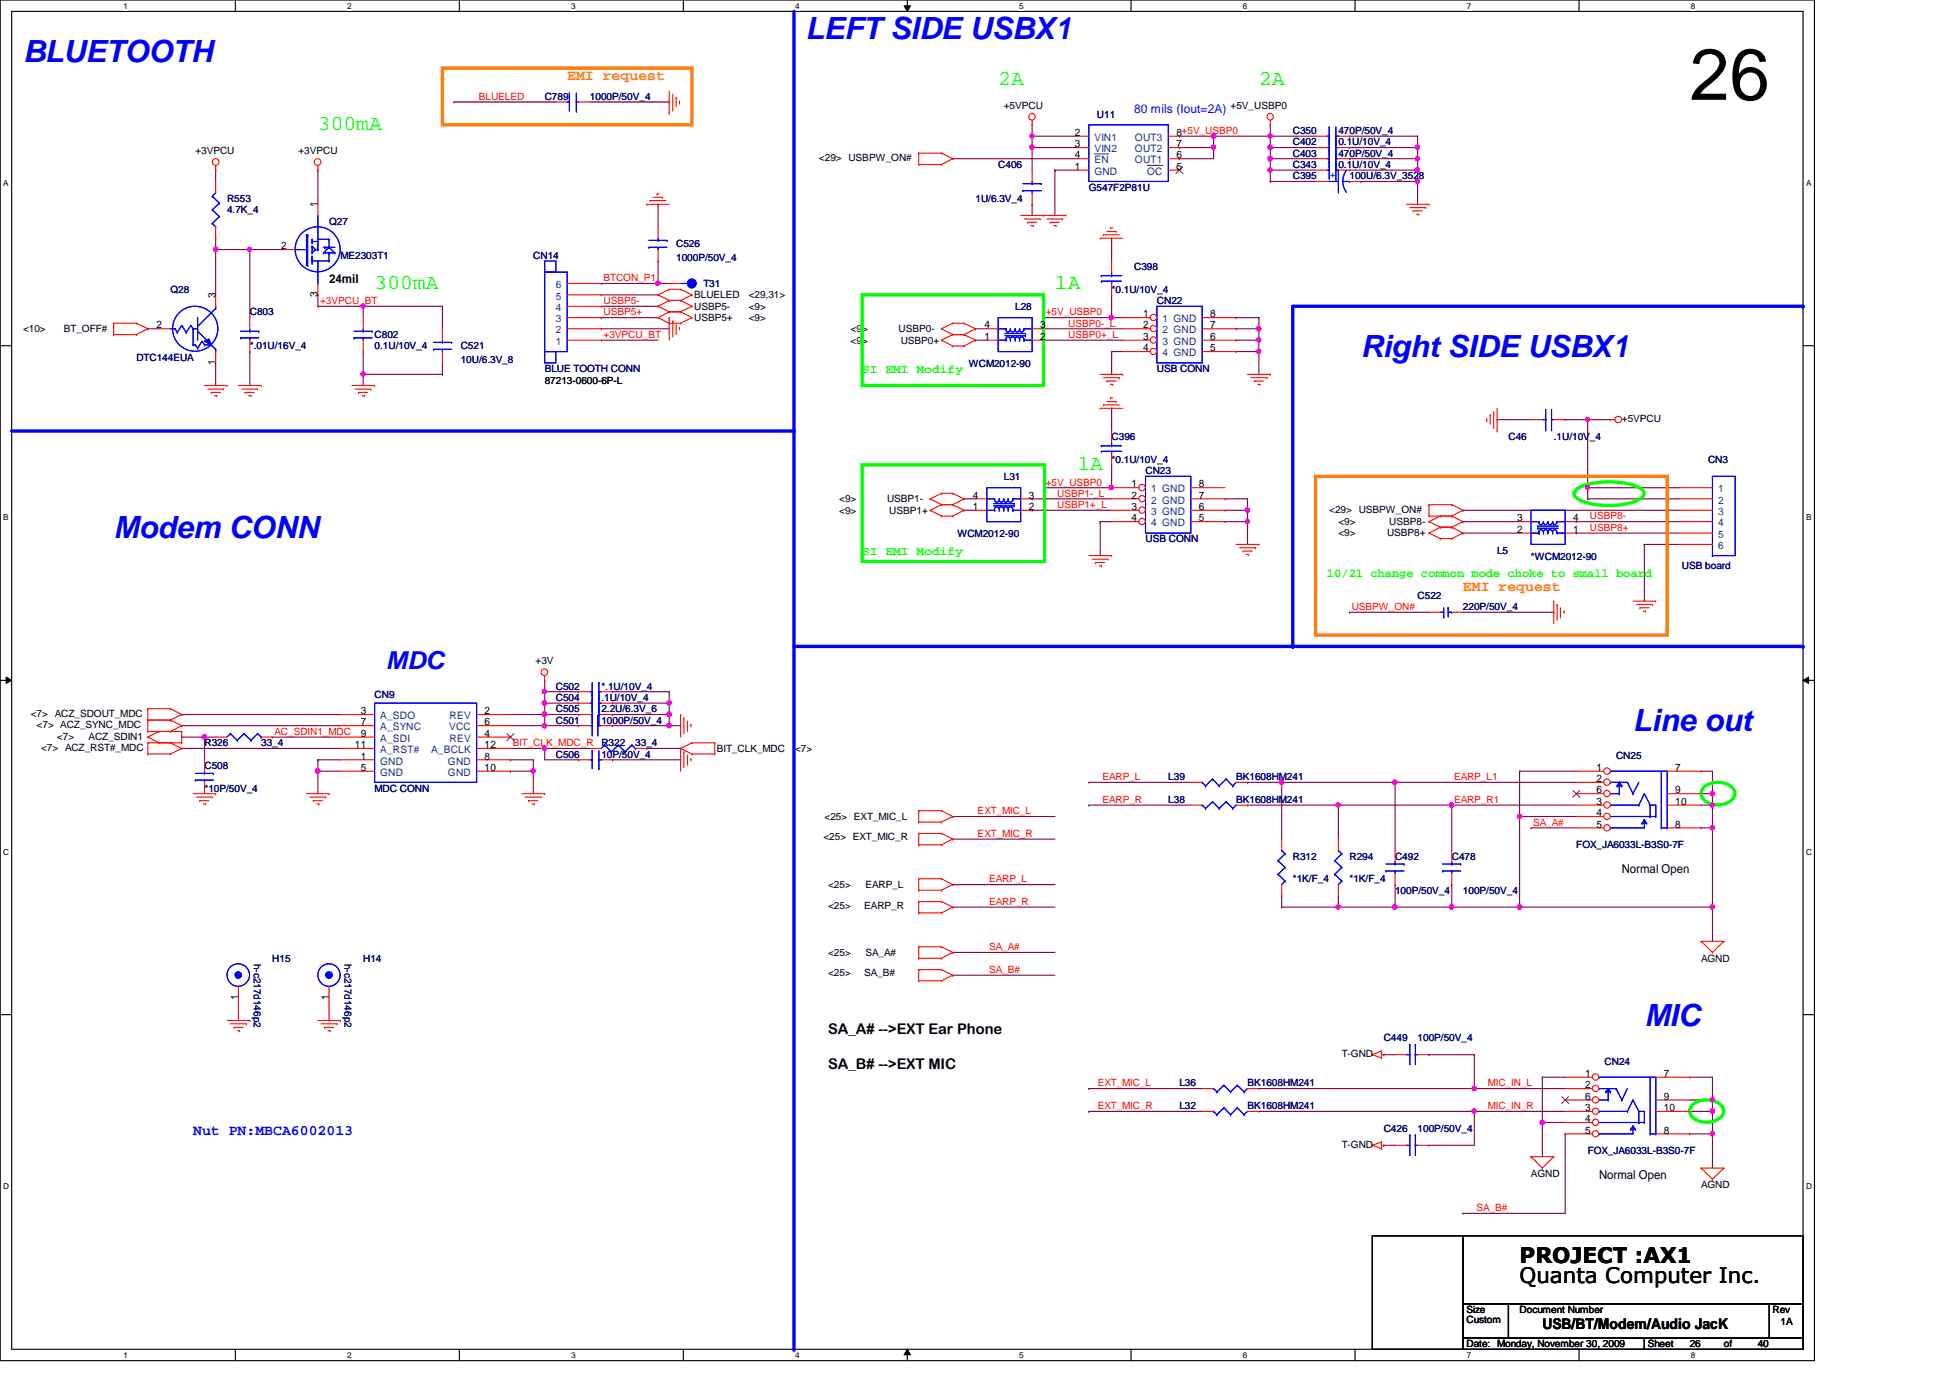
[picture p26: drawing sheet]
<svg xmlns="http://www.w3.org/2000/svg" width="297mm" height="210mm" viewBox="0 0 297 210" stroke-linecap="round" stroke-linejoin="round" font-family="sans-serif">
<defs><g id="words">
<text font-size="11" x="257.4" y="15.2">26</text>
<g font-size="4.7" fill="#00f">
<text x="3.5" y="9.5">BLUETOOTH</text>
<text x="122.7" y="6">LEFT SIDE USBX1</text>
<text x="207.3" y="54.4">Right SIDE USBX1</text>
<text x="17.3" y="82">Modem CONN</text>
<text x="248.7" y="111.4">Line out</text>
<text x="250.5" y="156.3">MIC</text>
</g>
<text font-size="3.8" fill="#00f" x="58.8" y="101.9">MDC</text>
<g font-size="3.3" fill="#0f0">
<text x="152.1" y="12.9">2A</text>
<text x="191.8" y="12.9">2A</text>
<text x="48.4" y="19.8">300mA</text>
<text x="57.1" y="44">300mA</text>
<text x="160.7" y="44">1A</text>
<text x="164.1" y="71.6">1A</text>
</g>
<g font-size="3.3">
<text x="231.5" y="195.5">Quanta Computer Inc.</text>
<text x="231.5" y="192.4">PROJECT :AX1</text>
</g>
<g font-size="2.2" fill="#ff8000">
<text x="86.4" y="12.2">EMI request</text>
<text x="222.8" y="90">EMI request</text>
</g>
<g font-size="2.2">
<text x="126.2" y="157.6">SA_A# --&gt;EXT Ear Phone</text>
<text x="126.2" y="162.8">SA_B# --&gt;EXT MIC</text>
<text x="234.9" y="202.4">USB/BT/Modem/Audio JacK</text>
</g>
<text font-size="2.2" fill="#00f" x="29.4" y="172.8">Nut PN:MBCA6002013</text>
<text font-size="1.9" fill="#00f" x="172.8" y="17.2">80 mils (Iout=2A)</text>
<g font-size="1.9">
<text x="50.1" y="43.1">24mil</text>
<text x="247.1" y="133">Normal Open</text>
<text x="243.6" y="179.6">Normal Open</text>
</g>
<g font-size="1.9" fill="#0f0">
<text x="131.3" y="56.9">SI EMI Modify</text>
<text x="131.3" y="84.5">SI EMI Modify</text>
<text x="202.1" y="87.9">10/21 change common mode choke to small board</text>
</g>
<g font-size="1.6">
<text x="163.7" y="20.7">2</text>
<text x="163.7" y="22.4">3</text>
<text x="179.2" y="20.7">8+5V_USBP0</text>
<text x="179.2" y="22.4">7</text>
<text x="163.7" y="25.9">1</text>
<text x="163.7" y="24.1">4</text>
<text x="179.2" y="25.9">5</text>
<text x="179.2" y="24.1">6</text>
<text x="48.4" y="31.6" transform="rotate(-90 48.4 31.6)">1</text>
<text x="42.8" y="38">2</text>
<text x="32.8" y="45.4" transform="rotate(-90 32.8 45.4)">3</text>
<text x="48.4" y="45.3" transform="rotate(-90 48.4 45.3)">3</text>
<text x="23.8" y="50">2</text>
<text x="149.9" y="51.8">1</text>
<text x="149.9" y="50">4</text>
<text x="158.5" y="50">3</text>
<text x="158.5" y="51.8">2</text>
<text x="174.1" y="48.3">1</text>
<text x="174.1" y="51.8">3</text>
<text x="174.1" y="50">2</text>
<text x="174.1" y="53.5">4</text>
<text x="184.4" y="53.5">5</text>
<text x="184.4" y="48.3">8</text>
<text x="184.4" y="50">7</text>
<text x="184.4" y="51.8">6</text>
<text x="32.8" y="55.6" transform="rotate(-90 32.8 55.6)">1</text>
<text x="148.2" y="77.7">1</text>
<text x="148.2" y="75.9">4</text>
<text x="156.7" y="75.9">3</text>
<text x="156.7" y="77.7">2</text>
<text x="172.4" y="74.3">1</text>
<text x="172.4" y="77.7">3</text>
<text x="172.4" y="75.9">2</text>
<text x="182.6" y="74.3">8</text>
<text x="182.6" y="75.9">7</text>
<text x="182.6" y="77.7">6</text>
<text x="172.4" y="79.4">4</text>
<text x="182.6" y="79.4">5</text>
<text x="231.1" y="79.4">3</text>
<text x="231.1" y="81.2">2</text>
<text x="239.6" y="81.2">1</text>
<text x="239.6" y="79.4">4</text>
<text x="54.1" y="114">11</text>
<text x="54.9" y="108.8">3</text>
<text x="54.9" y="110.5">7</text>
<text x="54.9" y="112.2">9</text>
<text x="73.8" y="108.8">2</text>
<text x="73.8" y="112.2">4</text>
<text x="73.8" y="110.5">6</text>
<text x="73.8" y="114">12</text>
<text x="54.9" y="115.7">1</text>
<text x="54.9" y="117.4">5</text>
<text x="73.8" y="115.7">8</text>
<text x="73.8" y="117.4">10</text>
<text x="243.2" y="117.4">1</text>
<text x="243.2" y="119.1">2</text>
<text x="255.2" y="117.4">7</text>
<text x="243.2" y="120.9">6</text>
<text x="243.2" y="122.6">3</text>
<text x="243.2" y="124.3">4</text>
<text x="255.2" y="120.9">9</text>
<text x="255.2" y="122.6">10</text>
<text x="243.2" y="126.1">5</text>
<text x="255.2" y="126.1">8</text>
<text x="36.3" y="152.4" transform="rotate(-90 36.3 152.4)">1</text>
<text x="50.1" y="152.4" transform="rotate(-90 50.1 152.4)">1</text>
<text x="241.5" y="164">1</text>
<text x="241.5" y="165.8">2</text>
<text x="241.5" y="167.5">6</text>
<text x="253.4" y="164">7</text>
<text x="253.4" y="167.5">9</text>
<text x="241.5" y="169.2">3</text>
<text x="241.5" y="170.9">4</text>
<text x="241.5" y="172.7">5</text>
<text x="253.4" y="172.7">8</text>
<text x="253.4" y="169.2">10</text>
</g>
<g font-size="1.6" fill="#004080">
<text x="166.7" y="21.5">VIN1</text>
<text x="166.7" y="23.2">VIN2</text>
<text x="172.9" y="21.5">OUT3</text>
<text x="172.9" y="23.2">OUT2</text>
<text x="166.7" y="26.6">GND</text>
<text x="166.7" y="24.9">EN</text>
<text x="172.9" y="24.9">OUT1</text>
<text x="174.7" y="26.6">OC</text>
<text x="84.7" y="47.4">4</text>
<text x="84.7" y="45.6">5</text>
<text x="84.7" y="43.9">6</text>
<text x="84.7" y="52.5">1</text>
<text x="84.7" y="50.8">2</text>
<text x="84.7" y="49.1">3</text>
<text x="177.1" y="49.1">1 GND</text>
<text x="177.1" y="52.5">3 GND</text>
<text x="177.1" y="50.8">2 GND</text>
<text x="177.1" y="54.3">4 GND</text>
<text x="175.3" y="75">1 GND</text>
<text x="175.3" y="76.7">2 GND</text>
<text x="261.7" y="76.7">2</text>
<text x="261.7" y="75">1</text>
<text x="175.3" y="78.4">3 GND</text>
<text x="175.3" y="80.2">4 GND</text>
<text x="261.7" y="83.7">6</text>
<text x="261.7" y="81.9">5</text>
<text x="261.7" y="80.2">4</text>
<text x="261.7" y="78.4">3</text>
<text x="57.9" y="109.6">A_SDO</text>
<text x="57.9" y="111.3">A_SYNC</text>
<text x="57.9" y="113">A_SDI</text>
<text x="68.4" y="111.3">VCC</text>
<text x="68.5" y="109.6">REV</text>
<text x="68.5" y="113">REV</text>
<text x="57.9" y="116.5">GND</text>
<text x="57.9" y="118.2">GND</text>
<text x="57.9" y="114.7">A_RST#</text>
<text x="65.7" y="114.7">A_BCLK</text>
<text x="68.2" y="116.5">GND</text>
<text x="68.2" y="118.2">GND</text>
</g>
<g font-size="1.5" fill="#f00">
<text x="72.9" y="15.2">BLUELED</text>
<text x="48.8" y="46.3">+3VPCU_BT</text>
<text x="91.9" y="46.3">USBP5-</text>
<text x="91.9" y="42.8">BTCON_P1</text>
<text x="91.9" y="48">USBP5+</text>
<text x="91.9" y="51.5">+3VPCU_BT</text>
<text x="159.3" y="48">+5V_USBP0</text>
<text x="162.7" y="51.5">USBP0+_L</text>
<text x="162.7" y="49.7">USBP0-_L</text>
<text x="159.3" y="74">+5V_USBP0</text>
<text x="161" y="77.4">USBP1+_L</text>
<text x="161" y="75.6">USBP1-_L</text>
<text x="242.2" y="79.1">USBP8-</text>
<text x="242.2" y="80.9">USBP8+</text>
<text x="205.9" y="92.9">USBPW_ON#</text>
<text x="41.8" y="111.9">AC_SDIN1_MDC</text>
<text x="78.1" y="113.7">BIT_CLK_MDC_R</text>
<text x="167.9" y="118.8">EARP_L</text>
<text x="221.5" y="118.8">EARP_L1</text>
<text x="148.9" y="124">EXT_MIC_L</text>
<text x="167.9" y="122.3">EARP_R</text>
<text x="221.5" y="122.3">EARP_R1</text>
<text x="233.5" y="125.8">SA_A#</text>
<text x="148.9" y="127.5">EXT_MIC_R</text>
<text x="150.7" y="134.4">EARP_L</text>
<text x="150.7" y="137.8">EARP_R</text>
<text x="150.7" y="144.7">SA_A#</text>
<text x="150.7" y="148.2">SA_B#</text>
<text x="167.2" y="165.5">EXT_MIC_L</text>
<text x="226.6" y="165.5">MIC_IN_L</text>
<text x="167.2" y="169">EXT_MIC_R</text>
<text x="226.6" y="169">MIC_IN_R</text>
<text x="224.9" y="184.5">SA_B#</text>
</g>
<g font-size="1.5" fill="#000080">
<text x="83" y="15.2">C789</text>
<text x="89.9" y="15.2">1000P/50V_4</text>
<text x="167.1" y="18">U11</text>
<text x="196.9" y="20.4">C350</text>
<text x="196.9" y="23.9">C403</text>
<text x="196.9" y="22.1">C402</text>
<text x="203.9" y="20.4">470P/50V_4</text>
<text x="203.9" y="23.9">470P/50V_4</text>
<text x="203.9" y="22.1">0.1U/10V_4</text>
<text x="152.1" y="25.6">C406</text>
<text x="165.9" y="29">G547F2P81U</text>
<text x="196.9" y="25.6">C343</text>
<text x="196.9" y="27.3">C395</text>
<text x="203.9" y="25.6">0.1U/10V_4</text>
<text x="205.6" y="27.3">100U/6.3V_3528</text>
<text x="34.6" y="30.8">R553</text>
<text x="34.6" y="32.5">4.7K_4</text>
<text x="50.1" y="34.2">Q27</text>
<text x="148.6" y="30.8">1U/6.3V_4</text>
<text x="51.9" y="39.4">ME2303T1</text>
<text x="81.2" y="39.4">CN14</text>
<text x="103" y="37.7">C526</text>
<text x="103" y="39.8">1000P/50V_4</text>
<text x="172.8" y="41.1">C398</text>
<text x="25.9" y="44.6">Q28</text>
<text x="107.1" y="43.7">T31</text>
<text x="154.6" y="47.2">L28</text>
<text x="169.3" y="44.6">*0.1U/10V_4</text>
<text x="176.2" y="46.3">CN22</text>
<text x="38.1" y="48">C803</text>
<text x="38.1" y="53.2">*.01U/16V_4</text>
<text x="57.1" y="51.5">C802</text>
<text x="57.1" y="53.2">0.1U/10V_4</text>
<text x="70.2" y="53.2">C521</text>
<text x="20.8" y="54.9">DTC144EUA</text>
<text x="70.2" y="55.3">10U/6.3V_8</text>
<text x="83" y="56.7">BLUE TOOTH CONN</text>
<text x="147.6" y="56">WCM2012-90</text>
<text x="176.2" y="56.7">USB CONN</text>
<text x="169.3" y="67.1">C396</text>
<text x="169.3" y="70.5">*0.1U/10V_4</text>
<text x="229.8" y="67.1">C46</text>
<text x="236.7" y="67.1">.1U/10V_4</text>
<text x="260.2" y="70.5">CN3</text>
<text x="152.9" y="73.1">L31</text>
<text x="174.5" y="72.2">CN23</text>
<text x="145.8" y="81.9">WCM2012-90</text>
<text x="174.5" y="82.6">USB CONN</text>
<text x="228" y="84.3">L5</text>
<text x="233.2" y="85.3">*WCM2012-90</text>
<text x="256.2" y="86.7">USB board</text>
<text x="215.9" y="91.2">C522</text>
<text x="222.8" y="93">220P/50V_4</text>
<text x="57.1" y="106.3">CN9</text>
<text x="84.7" y="106.8">C504</text>
<text x="84.7" y="105">C502</text>
<text x="91.6" y="106.8">.1U/10V_4</text>
<text x="91.6" y="105">*.1U/10V_4</text>
<text x="31.2" y="113.7">R326</text>
<text x="39.8" y="113.7">33_4</text>
<text x="84.7" y="108.5">C505</text>
<text x="84.7" y="110.2">C501</text>
<text x="91.6" y="108.5">2.2U/6.3V_6</text>
<text x="91.6" y="110.2">1000P/50V_4</text>
<text x="91.6" y="113.7">R322</text>
<text x="96.8" y="113.7">33_4</text>
<text x="31.2" y="117.1">C508</text>
<text x="84.7" y="115.4">C506</text>
<text x="91.6" y="115.4">10P/50V_4</text>
<text x="178" y="118.9">L39</text>
<text x="188.3" y="118.9">BK1608HM241</text>
<text x="246.2" y="115.6">CN25</text>
<text x="31.2" y="120.6">*10P/50V_4</text>
<text x="57.1" y="120.6">MDC CONN</text>
<text x="178" y="122.3">L38</text>
<text x="188.3" y="122.3">BK1608HM241</text>
<text x="196.9" y="130.9">R312</text>
<text x="205.6" y="130.9">R294</text>
<text x="212.5" y="130.9">C492</text>
<text x="221.1" y="130.9">C478</text>
<text x="240.1" y="129.2">FOX_JA6033L-B3S0-7F</text>
<text x="196.9" y="134.4">*1K/F_4</text>
<text x="205.6" y="134.4">*1K/F_4</text>
<text x="212.5" y="136.1">100P/50V_4</text>
<text x="222.8" y="136.1">100P/50V_4</text>
<text x="38.7" y="146.8" transform="rotate(90 38.7 146.8)">h-c217d146p2</text>
<text x="41.5" y="146.5">H15</text>
<text x="52.5" y="146.8" transform="rotate(90 52.5 146.8)">h-c217d146p2</text>
<text x="55.3" y="146.5">H14</text>
<text x="210.8" y="158.6">C449</text>
<text x="215.9" y="158.6">100P/50V_4</text>
<text x="179.7" y="165.5">L36</text>
<text x="190" y="165.5">BK1608HM241</text>
<text x="244.4" y="162.2">CN24</text>
<text x="179.7" y="169">L32</text>
<text x="190" y="169">BK1608HM241</text>
<text x="210.8" y="172.4">C426</text>
<text x="215.9" y="172.4">100P/50V_4</text>
<text x="241.8" y="175.9">FOX_JA6033L-B3S0-7F</text>
</g>
<g font-size="1.5">
<text x="152.9" y="16.6">+5VPCU</text>
<text x="187.4" y="16.6">+5V_USBP0</text>
<text x="29.8" y="23.5">+3VPCU</text>
<text x="45.5" y="23.5">+3VPCU</text>
<text x="124.8" y="24.6">&lt;29&gt; USBPW_ON#</text>
<text x="105.7" y="47.2">USBP5-</text>
<text x="105.7" y="45.5">BLUELED</text>
<text x="114" y="47.2">&lt;9&gt;</text>
<text x="114" y="45.5">&lt;29,31&gt;</text>
<text x="3.5" y="50.6">&lt;10&gt;</text>
<text x="9.7" y="50.6">BT_OFF#</text>
<text x="105.7" y="48.9">USBP5+</text>
<text x="114" y="48.9">&lt;9&gt;</text>
<text x="129.6" y="50.6">&lt;9&gt;</text>
<text x="129.6" y="52.4">&lt;9&gt;</text>
<text x="136.9" y="50.6">USBP0-</text>
<text x="137.2" y="52.4">USBP0+</text>
<text x="83" y="58.4">87213-0600-6P-L</text>
<text x="247.1" y="64.3">+5VPCU</text>
<text x="127.8" y="76.5">&lt;9&gt;</text>
<text x="135.1" y="76.5">USBP1-</text>
<text x="127.8" y="78.3">&lt;9&gt;</text>
<text x="135.5" y="78.3">USBP1+</text>
<text x="202.5" y="78.1">&lt;29&gt; USBPW_ON#</text>
<text x="203.9" y="80">&lt;9&gt;</text>
<text x="203.9" y="81.7">&lt;9&gt;</text>
<text x="211.3" y="81.7">USBP8+</text>
<text x="211.6" y="80">USBP8-</text>
<text x="81.6" y="101.2">+3V</text>
<text x="4.7" y="109.2">&lt;7&gt; ACZ_SDOUT_MDC</text>
<text x="5.6" y="110.9">&lt;7&gt; ACZ_SYNC_MDC</text>
<text x="8.7" y="112.6">&lt;7&gt;</text>
<text x="13.5" y="112.6">ACZ_SDIN1</text>
<text x="6.3" y="114.4">&lt;7&gt; ACZ_RST#_MDC</text>
<text x="109.2" y="114.6">BIT_CLK_MDC</text>
<text x="121.1" y="114.6">&lt;7&gt;</text>
<text x="125.6" y="124.9">&lt;25&gt; EXT_MIC_L</text>
<text x="125.4" y="128">&lt;25&gt; EXT_MIC_R</text>
<text x="126.2" y="135.3">&lt;25&gt;</text>
<text x="131.8" y="135.3">EARP_L</text>
<text x="126.2" y="138.4">&lt;25&gt;</text>
<text x="131.7" y="138.4">EARP_R</text>
<text x="126.2" y="145.6">&lt;25&gt;</text>
<text x="126.2" y="148.7">&lt;25&gt;</text>
<text x="131.7" y="148.7">SA_B#</text>
<text x="131.8" y="145.6">SA_A#</text>
<text x="259.1" y="146.5">AGND</text>
<text x="204.4" y="161">T-GND</text>
<text x="204.4" y="174.8">T-GND</text>
<text x="233.2" y="179.3">AGND</text>
<text x="259.1" y="181">AGND</text>
<text x="223.4" y="200">Size</text>
<text x="223.4" y="201.6">Custom</text>
<text x="231.5" y="200">Document Number</text>
<text x="270" y="200">Rev</text>
<text x="271.2" y="201.8">1A</text>
<text x="223.4" y="205.2">Date: Monday, November 30, 2009</text>
<text x="251" y="205.2">Sheet</text>
<text x="257.4" y="205.2">26</text>
<text x="262.6" y="205.2">of</text>
<text x="267.8" y="205.2">40</text>
</g>
<text font-size="1.5" fill="#00f" x="203.5" y="27.1" transform="rotate(-90 203.5 27.1)">+</text>
<g font-size="1.3">
<text x="18.8" y="1.4">1</text>
<text x="52.9" y="1.4">2</text>
<text x="87" y="1.4">3</text>
<text x="121.1" y="1.4">4</text>
<text x="155.2" y="1.4">5</text>
<text x="189.3" y="1.4">6</text>
<text x="223.4" y="1.4">7</text>
<text x="257.6" y="1.4">8</text>
<text x=".5" y="28.3">A</text>
<text x="275.1" y="28.3">A</text>
<text x=".5" y="79.2">B</text>
<text x="275.1" y="79.2">B</text>
<text x=".5" y="130.2">C</text>
<text x="275.1" y="130.2">C</text>
<text x=".5" y="181.1">D</text>
<text x="275.1" y="181.1">D</text>
<text x="18.8" y="206.9">1</text>
<text x="52.9" y="206.9">2</text>
<text x="87" y="206.9">3</text>
<text x="121.1" y="206.9">4</text>
<text x="155.2" y="206.9">5</text>
<text x="189.3" y="206.9">6</text>
<text x="223.4" y="206.9">7</text>
<text x="257.6" y="206.9">8</text>
</g>
</g></defs>
<path d="M0 0h276.4v207.3h-276.4zM1.8 1.7h272.9v203.8h-272.9z" fill="none" stroke="#000" stroke-width=".17"/>
<g fill="#fff">
<path d="M18.8 .2h.7v1.4h-.7z"/>
<path d="M18.8 205.7h.7v1.4h-.7z"/>
</g>
<path d="M35.9 0v1.7M35.9 205.5v1.8" fill="none" stroke="#000" stroke-width=".17"/>
<g fill="#fff">
<path d="M52.9 .2h.6v1.4h-.6z"/>
<path d="M52.9 205.7h.6v1.4h-.6z"/>
</g>
<path d="M70 0v1.7M70 205.5v1.8" fill="none" stroke="#000" stroke-width=".17"/>
<g fill="#fff">
<path d="M87 .2h.7v1.4h-.7z"/>
<path d="M87 205.7h.7v1.4h-.7z"/>
</g>
<path d="M104.1 0v1.7M104.1 205.5v1.8" fill="none" stroke="#000" stroke-width=".17"/>
<g fill="#fff">
<path d="M121.1 .2h.7v1.4h-.7z"/>
<path d="M121.1 205.7h.7v1.4h-.7z"/>
</g>
<path d="M138.2 0v1.7M138.2 205.5v1.8" fill="none" stroke="#000" stroke-width=".17"/>
<path d="M137.7 .9h1l-.5 .8zM138.2 205.5l.5 .9h-1z" fill="#000"/>
<path d="M137.7 .9h1l-.5 .8zM138.2 205.5l.5 .9h-1z" fill="none" stroke="#000" stroke-width=".15"/>
<g fill="#fff">
<path d="M155.2 .2h.7v1.4h-.7z"/>
<path d="M155.2 205.7h.7v1.4h-.7z"/>
</g>
<path d="M172.3 0v1.7M172.3 205.5v1.8" fill="none" stroke="#000" stroke-width=".17"/>
<g fill="#fff">
<path d="M189.3 .2h.7v1.4h-.7z"/>
<path d="M189.3 205.7h.7v1.4h-.7z"/>
</g>
<path d="M206.4 0v1.7M206.4 205.5v1.8" fill="none" stroke="#000" stroke-width=".17"/>
<g fill="#fff">
<path d="M223.4 .2h.7v1.4h-.7z"/>
<path d="M223.4 205.7h.7v1.4h-.7z"/>
</g>
<path d="M240.5 0v1.7M240.5 205.5v1.8" fill="none" stroke="#000" stroke-width=".17"/>
<g fill="#fff">
<path d="M257.6 .2h.6v1.4h-.6z"/>
<path d="M257.6 205.7h.6v1.4h-.6z"/>
<path d="M.5 27.2h.8v1.4h-.8z"/>
<path d="M275.1 27.2h.8v1.4h-.8z"/>
<path d="M.5 78.1h.8v1.4h-.8z"/>
<path d="M275.1 78.1h.8v1.4h-.8z"/>
</g>
<path d="M0 52.7h1.8M274.7 52.7h1.7" fill="none" stroke="#000" stroke-width=".17"/>
<g fill="#fff">
<path d="M.5 129.1h.9v1.4h-.9z"/>
<path d="M275.1 129.1h.9v1.4h-.9z"/>
</g>
<path d="M0 103.6h1.8M274.7 103.6h1.7" fill="none" stroke="#000" stroke-width=".17"/>
<path d="M.9 103.1l.9 .5-.9 .5zM274.7 103.6l.8-.5v1z" fill="#000"/>
<path d="M.9 103.1l.9 .5-.9 .5zM274.7 103.6l.8-.5v1z" fill="none" stroke="#000" stroke-width=".15"/>
<g fill="#fff">
<path d="M.5 180h.9v1.4h-.9z"/>
<path d="M275.1 180h.9v1.4h-.9z"/>
</g>
<path d="M0 154.6h1.8M274.7 154.6h1.7" fill="none" stroke="#000" stroke-width=".17"/>
<path d="M215.9 20.7h.1M215.9 25.9h.1M215.9 20.7v1.8M215.9 25.9v1.7" fill="none" stroke="#800040" stroke-width=".17"/>
<circle cx="215.9" cy="25.9" r=".32" fill="#f0f"/>
<circle cx="215.9" cy="25.9" r=".32" fill="none" stroke="#f0f" stroke-width=".17"/>
<path d="M193.5 22.5h.1M193.5 22.5h6.9M215.9 24.2h.1M215.9 22.5h.1M215.9 22.5v3.4" fill="none" stroke="#800040" stroke-width=".17"/>
<circle cx="193.5" cy="22.4" r=".33" fill="#f0f"/>
<circle cx="193.5" cy="22.4" r=".33" fill="none" stroke="#f0f" stroke-width=".17"/>
<path d="M205.6 25.9h.1M205.6 25.9h10.3" fill="none" stroke="#800040" stroke-width=".17"/>
<circle cx="215.9" cy="25.9" r=".32" fill="#f0f"/>
<circle cx="215.9" cy="25.9" r=".32" fill="none" stroke="#f0f" stroke-width=".17"/>
<path d="M193.5 20.7h.1M193.5 25.9h.1M193.5 22.5h.1M193.5 24.2h.1M193.5 20.7v6.9M193.5 24.2h6.9" fill="none" stroke="#800040" stroke-width=".17"/>
<circle cx="193.5" cy="24.2" r=".33" fill="#f0f"/>
<circle cx="193.5" cy="24.2" r=".33" fill="none" stroke="#f0f" stroke-width=".17"/>
<path d="M193.5 25.9h.1M193.5 25.9h6.9M205.6 20.7h.1M205.6 20.7h10.3" fill="none" stroke="#800040" stroke-width=".17"/>
<circle cx="193.5" cy="25.9" r=".32" fill="#f0f"/>
<circle cx="193.5" cy="25.9" r=".32" fill="none" stroke="#f0f" stroke-width=".17"/>
<path d="M205.6 22.5h.1M205.6 22.5h10.3" fill="none" stroke="#800040" stroke-width=".17"/>
<circle cx="215.9" cy="22.4" r=".33" fill="#f0f"/>
<circle cx="215.9" cy="22.4" r=".33" fill="none" stroke="#f0f" stroke-width=".17"/>
<path d="M193.5 27.6h.1M193.5 20.7h.1M193.5 27.6h6.9M193.5 20.7h6.9" fill="none" stroke="#800040" stroke-width=".17"/>
<circle cx="193.5" cy="20.7" r=".32" fill="#f0f"/>
<circle cx="193.5" cy="20.7" r=".32" fill="none" stroke="#f0f" stroke-width=".17"/>
<path d="M205.6 24.2h.1M205.6 24.2h10.3" fill="none" stroke="#800040" stroke-width=".17"/>
<circle cx="215.9" cy="24.2" r=".33" fill="#f0f"/>
<circle cx="215.9" cy="24.2" r=".33" fill="none" stroke="#f0f" stroke-width=".17"/>
<path d="M193.5 19h.1M193.5 19v1.7M179.7 24.2h.1M184.9 22.5h.1M184.9 22.5v1.7h-5.2" fill="none" stroke="#800040" stroke-width=".17"/>
<circle cx="184.8" cy="22.4" r=".33" fill="#f0f"/>
<circle cx="184.8" cy="22.4" r=".33" fill="none" stroke="#f0f" stroke-width=".17"/>
<path d="M157.2 19h.1M157.2 19v1.7M157.2 20.7h.1M157.2 22.5h.1M157.2 22.5v3.4M157.2 20.7h6.9M160.7 25.9h.1M160.7 25.9v6.9M179.7 22.5h.1M179.7 20.7h.1M179.7 22.5h5.2M179.7 20.7h5.2" fill="none" stroke="#800040" stroke-width=".17"/>
<circle cx="157.2" cy="22.4" r=".33" fill="#f0f"/>
<circle cx="157.2" cy="22.4" r=".33" fill="none" stroke="#f0f" stroke-width=".17"/>
<path d="M145.1 24.2h.1M145.1 24.2h19M157.2 31.1h.1M157.2 22.5h.1M157.2 20.7h.1M157.2 20.7v1.8M157.2 31.1v1.7M157.2 22.5h6.9M184.9 20.7h.1M184.9 20.7h8.6" fill="none" stroke="#800040" stroke-width=".17"/>
<circle cx="157.2" cy="20.7" r=".32" fill="#f0f"/>
<circle cx="157.2" cy="20.7" r=".32" fill="none" stroke="#f0f" stroke-width=".17"/>
<path d="M184.9 20.7h.1M184.9 20.7v1.8" fill="none" stroke="#800040" stroke-width=".17"/>
<circle cx="184.8" cy="20.7" r=".32" fill="#f0f"/>
<circle cx="184.8" cy="20.7" r=".32" fill="none" stroke="#f0f" stroke-width=".17"/>
<path d="M160.7 25.9h.1M160.7 25.9h3.4M207.3 27.6h.1M207.3 27.6h8.6" fill="none" stroke="#800040" stroke-width=".17"/>
<circle cx="215.9" cy="27.6" r=".32" fill="#f0f"/>
<circle cx="215.9" cy="27.6" r=".32" fill="none" stroke="#f0f" stroke-width=".17"/>
<path d="M32.8 36.3h.1M32.8 36.3v1.7M38.1 38h.1M38.1 38h5.1M215.9 27.6h.1M215.9 27.6v3.5M38.1 53.6h.1M38.1 53.6v5.1M91.6 50.1h.1M91.6 50.1h10.3" fill="none" stroke="#800040" stroke-width=".17"/>
<circle cx="38" cy="38" r=".32" fill="#f0f"/>
<circle cx="38" cy="38" r=".32" fill="none" stroke="#f0f" stroke-width=".17"/>
<path d="M32.8 38h.1M32.8 38v6.9M38.1 38h.1M38.1 38v10.4M48.4 25.9h.1M48.4 25.9v5.2M32.8 55.3h.1M32.8 55.3v3.4M48.4 44.9h.1M48.4 44.9v1.8" fill="none" stroke="#800040" stroke-width=".17"/>
<circle cx="32.9" cy="38" r=".33" fill="#f0f"/>
<circle cx="32.9" cy="38" r=".33" fill="none" stroke="#f0f" stroke-width=".17"/>
<path d="M32.8 38h.1M32.8 38h5.3M22.5 50.1h.1M22.5 50.1h1.7M91.6 48.4h.1M91.6 48.4h8.6M100.2 43.2h.1M100.2 43.2h1.7" fill="none" stroke="#800040" stroke-width=".17"/>
<circle cx="100.2" cy="43.2" r=".33" fill="#f0f"/>
<circle cx="100.2" cy="43.2" r=".33" fill="none" stroke="#f0f" stroke-width=".17"/>
<path d="M55.3 46.7h.1M55.3 57h.1M55.3 46.7v1.7M55.3 57v1.7" fill="none" stroke="#800040" stroke-width=".17"/>
<circle cx="55.3" cy="57" r=".33" fill="#f0f"/>
<circle cx="55.3" cy="57" r=".33" fill="none" stroke="#f0f" stroke-width=".17"/>
<path d="M48.4 46.7h.1M48.4 46.7h6.9" fill="none" stroke="#800040" stroke-width=".17"/>
<circle cx="55.3" cy="46.6" r=".32" fill="#f0f"/>
<circle cx="55.3" cy="46.6" r=".32" fill="none" stroke="#f0f" stroke-width=".17"/>
<g fill="none" stroke="#800040" stroke-width=".17">
<path d="M32.8 25.9h.1M32.8 25.9v1.7M91.6 51.8h.1M91.6 46.7h.1M91.6 51.8h8.6M91.6 46.7h8.6M77.8 110.5h5.2M83 103.6h.1M83 110.5h.1M83 103.6v1.8h5.1M88.1 105.4h.1M93.3 115.7h.1"/>
<path d="M93.3 107.1h.1M93.3 115.7h10.4M93.3 107.1h8.6"/>
</g>
<circle cx="101.9" cy="107.1" r=".33" fill="#f0f"/>
<circle cx="101.9" cy="107.1" r=".33" fill="none" stroke="#f0f" stroke-width=".17"/>
<path d="M48.4 117.5h.1M48.4 117.5v3.4M77.8 108.8h5.2M83 108.8h.1M93.3 110.5h.1M93.3 105.4h.1M93.3 110.5h8.6M93.3 105.4h8.6" fill="none" stroke="#800040" stroke-width=".17"/>
<circle cx="48.4" cy="117.4" r=".34" fill="#f0f"/>
<circle cx="48.4" cy="117.4" r=".34" fill="none" stroke="#f0f" stroke-width=".17"/>
<path d="M77.8 115.7h.1M77.8 115.7h3.4M81.2 117.5h.1M81.2 117.5v3.4" fill="none" stroke="#800040" stroke-width=".17"/>
<circle cx="81.2" cy="117.4" r=".33" fill="#f0f"/>
<circle cx="81.2" cy="117.4" r=".33" fill="none" stroke="#f0f" stroke-width=".17"/>
<path d="M48.4 115.7h.1M48.4 117.5h.1M48.4 117.5h3.5M48.4 115.7h3.5M77.8 117.5h.1M81.2 115.7h.1M81.2 115.7v1.8h-3.4" fill="none" stroke="#800040" stroke-width=".17"/>
<circle cx="48.4" cy="117.4" r=".34" fill="#f0f"/>
<circle cx="48.4" cy="117.4" r=".34" fill="none" stroke="#f0f" stroke-width=".17"/>
<path d="M31.2 112.3h.1M31.2 112.3v3.4M48.4 115.7h.1M48.4 115.7v1.8" fill="none" stroke="#800040" stroke-width=".17"/>
<circle cx="31.1" cy="112.2" r=".33" fill="#f0f"/>
<circle cx="31.1" cy="112.2" r=".33" fill="none" stroke="#f0f" stroke-width=".17"/>
<path d="M27.7 114h.1M27.7 114h24.2M31.2 112.3h.1M31.2 112.3h1.6M41.5 112.3h.1M41.5 112.3h10.4M101.9 108.8h.1M101.9 108.8v1.7" fill="none" stroke="#800040" stroke-width=".17"/>
<circle cx="101.9" cy="108.8" r=".34" fill="#f0f"/>
<circle cx="101.9" cy="108.8" r=".34" fill="none" stroke="#f0f" stroke-width=".17"/>
<path d="M101.9 110.5h.1M101.9 110.5h1.8" fill="none" stroke="#800040" stroke-width=".17"/>
<circle cx="101.9" cy="110.5" r=".34" fill="#f0f"/>
<circle cx="101.9" cy="110.5" r=".34" fill="none" stroke="#f0f" stroke-width=".17"/>
<path d="M27.7 110.5h.1M27.7 112.3h.1M27.7 108.8h.1M27.7 110.5h24.2M27.7 112.3h3.5M27.7 108.8h24.2M77.8 114h12.1M83 114h.1" fill="none" stroke="#800040" stroke-width=".17"/>
<circle cx="82.9" cy="114" r=".33" fill="#f0f"/>
<circle cx="82.9" cy="114" r=".33" fill="none" stroke="#f0f" stroke-width=".17"/>
<path d="M83 114h.1M83 108.8h.1M83 108.8v1.7M83 114v1.7M98.5 114h.1M98.5 114h5.2M101.9 105.4h.1M101.9 105.4v1.7" fill="none" stroke="#800040" stroke-width=".17"/>
<circle cx="82.9" cy="110.5" r=".34" fill="#f0f"/>
<circle cx="82.9" cy="110.5" r=".34" fill="none" stroke="#f0f" stroke-width=".17"/>
<circle cx="82.9" cy="108.8" r=".34" fill="#f0f"/>
<circle cx="82.9" cy="108.8" r=".34" fill="none" stroke="#f0f" stroke-width=".17"/>
<path d="M83 115.7h5.1M83 107.1h5.1M88.1 115.7h.1M88.1 107.1h.1M93.3 108.8h.1M93.3 108.8h8.6" fill="none" stroke="#800040" stroke-width=".17"/>
<circle cx="82.9" cy="107.1" r=".33" fill="#f0f"/>
<circle cx="82.9" cy="107.1" r=".33" fill="none" stroke="#f0f" stroke-width=".17"/>
<path d="M148.6 50.1h.1M148.6 51.8h.1M148.6 50.1h1.7M148.6 51.8h1.7M191.8 53.6h.1M191.8 53.6v3.4M101.9 107.1h.1M101.9 107.1v1.7" fill="none" stroke="#800040" stroke-width=".17"/>
<circle cx="191.7" cy="53.5" r=".32" fill="#f0f"/>
<circle cx="191.7" cy="53.5" r=".32" fill="none" stroke="#f0f" stroke-width=".17"/>
<path d="M169.3 53.6h.1M169.3 48.4h.1M169.3 53.6h1.7M169.3 48.4h1.7" fill="none" stroke="#800040" stroke-width=".17"/>
<circle cx="169.3" cy="48.3" r=".34" fill="#f0f"/>
<circle cx="169.3" cy="48.3" r=".34" fill="none" stroke="#f0f" stroke-width=".17"/>
<path d="M159 51.8h.1M159 51.8h12M188.3 51.8h.1M188.3 53.6h.1M188.3 50.1h.1M188.3 53.6h3.5M188.3 50.1h3.5M191.8 48.4h.1M191.8 50.1h.1M191.8 48.4v3.4h-3.5" fill="none" stroke="#800040" stroke-width=".17"/>
<circle cx="191.7" cy="50.1" r=".33" fill="#f0f"/>
<circle cx="191.7" cy="50.1" r=".33" fill="none" stroke="#f0f" stroke-width=".17"/>
<path d="M191.8 51.8h.1M191.8 51.8v1.8" fill="none" stroke="#800040" stroke-width=".17"/>
<circle cx="191.7" cy="51.8" r=".32" fill="#f0f"/>
<circle cx="191.7" cy="51.8" r=".32" fill="none" stroke="#f0f" stroke-width=".17"/>
<path d="M159 50.1h.1M159 50.1h12M169.3 53.6h.1M169.3 53.6v3.4M188.3 48.4h.1M188.3 48.4h3.5M83 107.1h.1M83 105.4h.1M83 105.4v3.4h5.1M83 110.5h5.1M88.1 108.8h.1M88.1 110.5h.1" fill="none" stroke="#800040" stroke-width=".17"/>
<circle cx="82.9" cy="105.3" r=".33" fill="#f0f"/>
<circle cx="82.9" cy="105.3" r=".33" fill="none" stroke="#f0f" stroke-width=".17"/>
<path d="M146.9 76h.1M146.9 77.7h.1M146.9 76h1.7M146.9 77.7h1.7M190 79.5h.1M190 79.5v3.4" fill="none" stroke="#800040" stroke-width=".17"/>
<circle cx="190" cy="79.4" r=".32" fill="#f0f"/>
<circle cx="190" cy="79.4" r=".32" fill="none" stroke="#f0f" stroke-width=".17"/>
<g fill="none" stroke="#800040" stroke-width=".17">
<path d="M157.2 77.7h.1M157.2 77.7h12.1M159 74.3h.1M159 74.3h10.3M167.6 79.5h.1M167.6 79.5h1.7M186.6 77.7h.1M186.6 79.5h.1M186.6 76h.1M186.6 77.7h3.4M186.6 76h3.4M190 76h.1"/>
<path d="M190 77.7h.1M190 76v3.5h-3.4"/>
</g>
<circle cx="190" cy="77.7" r=".32" fill="#f0f"/>
<circle cx="190" cy="77.7" r=".32" fill="none" stroke="#f0f" stroke-width=".17"/>
<path d="M157.2 76h.1M157.2 76h12.1M167.6 79.5h.1M167.6 79.5v5.1M260.9 172.7h.1M260.9 172.7v5.2" fill="none" stroke="#800040" stroke-width=".17"/>
<circle cx="260.8" cy="172.7" r=".32" fill="#f0f"/>
<circle cx="260.8" cy="172.7" r=".32" fill="none" stroke="#f0f" stroke-width=".17"/>
<path d="M231.5 117.5h.1M231.5 117.5v6.9M145.1 134.7h.1M145.1 134.7h15.6M221.1 138.2h.1M221.1 138.2h10.4" fill="none" stroke="#800040" stroke-width=".17"/>
<circle cx="221.1" cy="138.1" r=".33" fill="#f0f"/>
<circle cx="221.1" cy="138.1" r=".33" fill="none" stroke="#f0f" stroke-width=".17"/>
<g fill="none" stroke="#800040" stroke-width=".17">
<path d="M190 119.2h.1M190 119.2h5.2M212.5 119.2h.1M212.5 119.2v10.3M212.5 119.2h27.6M259.1 117.5h.1M259.1 117.5h1.8M195.2 136.4h.1M195.2 136.4v1.8M203.9 122.6h.1M203.9 136.4h.1M203.9 122.6v5.2"/>
<path d="M203.9 136.4v1.8M221.1 122.6h.1M221.1 122.6v6.9M145.1 145.1h.1M145.1 145.1h15.6M234.9 164.1h.1M234.9 164.1v6.9"/>
</g>
<circle cx="212.5" cy="119.2" r=".34" fill="#f0f"/>
<circle cx="212.5" cy="119.2" r=".34" fill="none" stroke="#f0f" stroke-width=".17"/>
<path d="M221.1 122.6h.1M221.1 122.6h19M259.1 126.1h.1M259.1 126.1h1.8" fill="none" stroke="#800040" stroke-width=".17"/>
<circle cx="221.1" cy="122.6" r=".33" fill="#f0f"/>
<circle cx="221.1" cy="122.6" r=".33" fill="none" stroke="#f0f" stroke-width=".17"/>
<path d="M231.5 117.5h.1M231.5 117.5h8.6M212.5 138.2h.1M221.1 134.7h.1M221.1 134.7v3.5h-8.6" fill="none" stroke="#800040" stroke-width=".17"/>
<circle cx="212.5" cy="138.1" r=".33" fill="#f0f"/>
<circle cx="212.5" cy="138.1" r=".33" fill="none" stroke="#f0f" stroke-width=".17"/>
<path d="M195.2 119.2h.1M195.2 119.2v8.6M190 122.6h.1M190 122.6h13.9M231.5 138.2h.1M231.5 138.2h29.4" fill="none" stroke="#800040" stroke-width=".17"/>
<circle cx="231.5" cy="138.1" r=".33" fill="#f0f"/>
<circle cx="231.5" cy="138.1" r=".33" fill="none" stroke="#f0f" stroke-width=".17"/>
<path d="M231.5 124.4h.1M231.5 124.4h8.6" fill="none" stroke="#800040" stroke-width=".17"/>
<circle cx="231.5" cy="124.3" r=".33" fill="#f0f"/>
<circle cx="231.5" cy="124.3" r=".33" fill="none" stroke="#f0f" stroke-width=".17"/>
<path d="M203.9 138.2h.1M203.9 138.2h8.6" fill="none" stroke="#800040" stroke-width=".17"/>
<circle cx="212.5" cy="138.1" r=".33" fill="#f0f"/>
<circle cx="212.5" cy="138.1" r=".33" fill="none" stroke="#f0f" stroke-width=".17"/>
<circle cx="203.8" cy="138.1" r=".33" fill="#f0f"/>
<circle cx="203.8" cy="138.1" r=".33" fill="none" stroke="#f0f" stroke-width=".17"/>
<path d="M165.9 119.2h.1M165.9 119.2h15.5M195.2 119.2h.1M195.2 119.2h17.3M165.9 122.6h.1M165.9 122.6h15.5M195.2 138.2h.1M195.2 138.2h8.7M212.5 134.7h.1M212.5 134.7v3.5M231.5 124.4h.1M231.5 124.4v13.8" fill="none" stroke="#800040" stroke-width=".17"/>
<circle cx="195.2" cy="119.2" r=".34" fill="#f0f"/>
<circle cx="195.2" cy="119.2" r=".34" fill="none" stroke="#f0f" stroke-width=".17"/>
<path d="M203.9 122.6h.1M203.9 122.6h17.2M260.9 122.6h.1M260.9 122.6v3.5" fill="none" stroke="#800040" stroke-width=".17"/>
<circle cx="203.8" cy="122.6" r=".33" fill="#f0f"/>
<circle cx="203.8" cy="122.6" r=".33" fill="none" stroke="#f0f" stroke-width=".17"/>
<path d="M233.2 126.1h.1M233.2 126.1h6.9M260.9 126.1h.1M260.9 126.1v12.1" fill="none" stroke="#800040" stroke-width=".17"/>
<circle cx="260.8" cy="138.1" r=".32" fill="#f0f"/>
<circle cx="260.8" cy="138.1" r=".32" fill="none" stroke="#f0f" stroke-width=".17"/>
<circle cx="260.8" cy="126.1" r=".33" fill="#f0f"/>
<circle cx="260.8" cy="126.1" r=".33" fill="none" stroke="#f0f" stroke-width=".17"/>
<g fill="none" stroke="#800040" stroke-width=".17">
<path d="M145.1 138.2h.1M145.1 124.4h.1M145.1 138.2h15.6M145.1 124.4h15.6M260.9 138.2h.1M260.9 138.2v5.2M145.1 148.5h.1M145.1 148.5h15.6M165.9 165.8h.1M165.9 169.3h.1M165.9 165.8h17.2M165.9 169.3h17.2"/>
<path d="M191.8 165.8h.1M210.8 174.5h.1M210.8 174.5h1.7M217.7 160.7h.1M217.7 160.7h6.9M224.6 169.3h.1M224.6 160.7h.1M224.6 160.7v5.1h-32.8M224.6 169.3v5.2M234.9 164.1h.1M234.9 171h.1M234.9 164.1h3.5"/>
<path d="M234.9 171h3.5M238.4 172.7h.1M238.4 172.7v12.1h-15.6M257.4 164.1h.1M257.4 172.7h.1M257.4 164.1h3.5M257.4 172.7h3.5M222.8 184.8h.1"/>
</g>
<circle cx="224.6" cy="165.8" r=".32" fill="#f0f"/>
<circle cx="224.6" cy="165.8" r=".32" fill="none" stroke="#f0f" stroke-width=".17"/>
<path d="M210.8 160.7h.1M210.8 160.7h1.7M224.6 165.8h.1M224.6 169.3h.1M224.6 165.8h13.8M224.6 169.3h13.8" fill="none" stroke="#800040" stroke-width=".17"/>
<circle cx="224.5" cy="169.2" r=".33" fill="#f0f"/>
<circle cx="224.5" cy="169.2" r=".33" fill="none" stroke="#f0f" stroke-width=".17"/>
<path d="M191.8 169.3h.1M191.8 169.3h32.8M217.7 174.5h.1M217.7 174.5h6.9M234.9 171h.1M234.9 171v5.2" fill="none" stroke="#800040" stroke-width=".17"/>
<circle cx="234.9" cy="171" r=".33" fill="#f0f"/>
<circle cx="234.9" cy="171" r=".33" fill="none" stroke="#f0f" stroke-width=".17"/>
<path d="M222.8 79.5h.1M222.8 79.5h8.7M241.8 63.9h.1M241.8 63.9v10.4M222.8 81.2h.1M222.8 81.2h8.7M145.1 127.8h.1M145.1 127.8h15.6" fill="none" stroke="#800040" stroke-width=".17"/>
<circle cx="241.8" cy="63.9" r=".32" fill="#f0f"/>
<circle cx="241.8" cy="63.9" r=".32" fill="none" stroke="#f0f" stroke-width=".17"/>
<path d="M228 63.9h.1M228 63.9h5.2M238.4 63.9h.1M238.4 63.9h6.9M241.8 63.9h.1M241.8 74.3h.1M241.8 74.3h13.9" fill="none" stroke="#800040" stroke-width=".17"/>
<circle cx="241.8" cy="74.2" r=".33" fill="#f0f"/>
<circle cx="241.8" cy="74.2" r=".33" fill="none" stroke="#f0f" stroke-width=".17"/>
<path d="M169.3 36.3h.1M169.3 36.3v3.5M159 48.4h.1M169.3 44.9h.1M169.3 44.9v3.5h-10.3M169.3 70.8h.1M169.3 70.8v3.5M250.5 82.9h.1M250.5 82.9v8.7M250.5 82.9h5.2" fill="none" stroke="#800040" stroke-width=".17"/>
<circle cx="169.3" cy="74.2" r=".34" fill="#f0f"/>
<circle cx="169.3" cy="74.2" r=".34" fill="none" stroke="#f0f" stroke-width=".17"/>
<g fill="none" stroke="#800040" stroke-width=".17">
<path d="M100.2 39.8h.1M100.2 31.1h.1M100.2 31.1v3.4M100.2 39.8v3.4h-8.6M91.6 43.2h.1M91.6 44.9h.1M91.6 44.9h8.6M169.3 62.2h.1M169.3 62.2v3.5M259.1 122.6h1.8M260.9 120.9h.1M260.9 122.6h.1"/>
<path d="M260.9 120.9v1.7"/>
</g>
<circle cx="260.8" cy="122.6" r=".32" fill="#f0f"/>
<circle cx="260.8" cy="122.6" r=".32" fill="none" stroke="#f0f" stroke-width=".17"/>
<path d="M257.4 167.6h3.5M260.9 167.6h.1" fill="none" stroke="#800040" stroke-width=".17"/>
<circle cx="260.8" cy="167.5" r=".32" fill="#f0f"/>
<circle cx="260.8" cy="167.5" r=".32" fill="none" stroke="#f0f" stroke-width=".17"/>
<path d="M260.9 164.1h.1M260.9 169.3h.1M260.9 164.1v3.5M260.9 169.3v3.4" fill="none" stroke="#800040" stroke-width=".17"/>
<circle cx="260.8" cy="169.2" r=".33" fill="#f0f"/>
<circle cx="260.8" cy="169.2" r=".33" fill="none" stroke="#f0f" stroke-width=".17"/>
<g fill="none" stroke="#800040" stroke-width=".17">
<path d="M69.1 15.5h.1M69.1 15.5h15.6M89.9 15.5h12M101.9 15.5h.1M55.3 57h.1M55.3 53.6h.1M55.3 46.7h12.1M55.3 57h12.1M55.3 53.6v3.4M67.4 46.7h.1M67.4 50.1h.1M67.4 57h.1"/>
<path d="M67.4 46.7v3.4M67.4 55.3v1.7M240.1 79.5h.1M240.1 79.5h15.6M205.6 93.3h.1M205.6 93.3h12.1M222.8 93.3h13.9M236.7 93.3h.1M240.1 81.2h.1M240.1 81.2h15.6M259.1 120.9h1.8M260.9 120.9h.1"/>
</g>
<circle cx="260.8" cy="120.9" r=".32" fill="#f0f"/>
<circle cx="260.8" cy="120.9" r=".32" fill="none" stroke="#f0f" stroke-width=".17"/>
<path d="M222.8 77.7h.1M222.8 77.7h32.9M241.8 76h.1M241.8 74.3h.1M241.8 76h13.9M241.8 74.3v1.7M260.9 117.5h.1M260.9 117.5v3.4M257.4 169.3h3.5M260.9 169.3h.1M260.9 167.6h.1M260.9 167.6v1.7" fill="none" stroke="#800040" stroke-width=".17"/>
<g fill="none" stroke="#f00" stroke-width=".17">
<path d="M101.9 17.3h.1M101.9 13.8v3.5M102.5 16.8h.1M102.5 14.4v2.4M103 14.9h.1M103 14.9v1.4M103.5 15.7h.1M103.5 15.4v.3M157.2 19h.1M157.2 18.3v.7M193.5 19h.1M193.5 18.3v.7"/>
<path d="M32.8 25.9h.1M32.8 25.2v.7M48.4 25.9h.1M48.4 25.2v.7M98.5 31.1h.1M98.5 31.1h3.4M99 30.6h.1M99 30.6h2.4M99.5 30.1h1.4M100.1 29.5h.1M100.1 29.5h.3M100.9 30.1h.1"/>
<path d="M140 25.1h.1M140 23.3h.1M140 25.1h3.4M140 23.3v1.8M140 23.3h3.4M143.4 25.1h.1M143.4 23.3h.1M143.4 23.3l1.7 .9M145.1 24.2h.1M145.1 24.2l-1.7 .9M155.5 32.8h6.9M156 33.4h2.5"/>
<path d="M156.5 33.9h.1M156.5 33.9h1.4M157.1 34.4h.3M157.4 34.4h.1M158.5 33.4h.1M159 32.8h.1M159.5 33.4h2.4M160 33.9h.1M160 33.9h1.4M160.5 34.4h.4M160.9 34.4h.1M161.9 33.4h.1"/>
<path d="M162.4 32.8h.1M167.6 36.3h.1M167.6 36.3h3.4M168.1 35.8h.1M168.1 35.8h2.4M168.6 35.3h1.4M169.2 34.7h.1M169.2 34.7h.3M170 35.3h.1M214.2 31.1h3.5M214.8 31.6h2.4M215.3 32.1h.1"/>
<path d="M215.3 32.1h1.4M215.8 32.6h.3M216.1 32.6h.1M217.2 31.6h.1M217.7 31.1h.1M17.3 51h.1M17.3 49.2h.1M17.3 49.2h3.5M17.3 51h3.5M17.3 49.2v1.8M20.8 49.2h.1M20.8 51h.1"/>
<path d="M20.8 49.2l1.7 .9M22.5 50.1h.1M22.5 50.1l-1.7 .9M31.2 58.7h3.4M31.7 59.3h2.4M32.2 59.8h.1M32.2 59.8h1.4M34.1 59.3h.1M34.6 58.7h.1M36.3 58.7h3.5M36.8 59.3h2.4M37.3 59.8h.1"/>
<path d="M37.3 59.8h1.4M39.2 59.3h.1M39.8 58.7h.1M53.6 58.7h3.5M54.1 59.3h2.4M54.6 59.8h.1M54.6 59.8h1.4M56.5 59.3h.1M57.1 58.7h.1M100.2 48.4h.1M100.2 46.7h.1M100.2 44.9h.1"/>
<path d="M100.2 48.4l1.7 .8M100.2 46.7l1.7 .8M100.2 44.9l1.7 .9M101.9 47.5h.1M101.9 49.2h.1M101.9 45.8h.1M101.9 44.1h.1M101.9 48.4h.1M101.9 49.2h1.8M101.9 47.5l-1.7 .9M101.9 47.5h1.8M101.9 45.8l-1.7 .9"/>
<path d="M101.9 45.8h1.8M101.9 44.1l-1.7 .8M101.9 44.1h1.8M101.9 48.4v3.4M102.5 48.9h.1M102.5 48.9v2.4M103 50.8h.1M103 49.4v1.4M103.5 49.9h.1M103.5 49.9v.3M103.7 47.5h.1M103.7 49.2h.1"/>
<path d="M103.7 45.8h.1M103.7 44.1h.1M103.7 47.5l1.7 .9M103.7 45.8l1.7 .9M103.7 44.1l1.7 .8M105.4 48.4h.1M105.4 46.7h.1M105.4 44.9h.1M105.4 48.4l-1.7 .8M105.4 46.7l-1.7 .8M105.4 44.9l-1.7 .9M143.4 50.1h.1"/>
<path d="M143.4 51.8h.1M143.4 50.1l1.7 .9M143.4 51.8l1.7 .9M145.1 51h.1M145.1 49.2h.1M145.1 52.7h.1M145.1 49.2h1.8M145.1 51h1.8M145.1 49.2l-1.7 .9M145.1 52.7h1.8M145.1 51l-1.7 .8M146.9 51h.1"/>
<path d="M146.9 49.2h.1M146.9 52.7h.1M146.9 49.2l1.7 .9M146.9 51l1.7 .8M148.6 50.1h.1M148.6 51.8h.1M148.6 50.1l-1.7 .9M148.6 51.8l-1.7 .9M167.6 57h3.4M168.1 57.5h2.4M168.6 58h.1M168.6 58h1.4"/>
<path d="M169.2 58.5h.3M169.5 58.5h.1M170.5 57.5h.1M171 57h.1M190 57h3.5M190.5 57.5h2.5M191.1 58h.1M191.1 58h1.3M191.6 58.5h.3M191.9 58.5h.1M193 57.5h.1M193.5 57h.1"/>
<path d="M32.7 60.3h.3M33 60.3h.1M37.9 60.3h.3M38.2 60.3h.1M55.2 60.3h.3M55.5 60.3h.1M141.7 76h.1M141.7 77.7h.1M141.7 76l1.7 .9M141.7 77.7l1.7 .9M143.4 76.9h.1M143.4 75.1h.1"/>
<path d="M143.4 78.6h.1M143.4 76.9h1.7M143.4 75.1h1.7M143.4 75.1l-1.7 .9M143.4 78.6h1.7M143.4 76.9l-1.7 .8M145.1 76.9h.1M145.1 75.1h.1M145.1 78.6h.1M145.1 75.1l1.8 .9M145.1 76.9l1.8 .8M146.9 76h.1"/>
<path d="M146.9 77.7h.1M146.9 76l-1.8 .9M146.9 77.7l-1.8 .9M167.6 62.2h.1M167.6 62.2h3.4M168.1 61.7h.1M168.1 61.7h2.4M168.6 61.2h1.4M169.2 60.6h.1M169.2 60.6h.3M170 61.2h.1M217.7 79.5h.1"/>
<path d="M217.7 78.6h.1M217.7 76.9h.1M217.7 76.9h3.4M217.7 78.6h3.4M217.7 79.5l1.7 .8M217.7 76.9v1.7M219.4 78.6h.1M219.4 78.6l-1.7 .9M221.1 78.6h.1M221.1 76.9h.1M221.1 78.6l1.7 .9M221.1 76.9l1.7 .8"/>
<path d="M222.8 79.5h.1M222.8 77.7h.1M222.8 79.5l-1.7 .8M222.8 77.7l-1.7 .9M226.5 64.1h.1M226.5 63.8v.3M227 63.2h.1M227 63.2v1.4M227.5 65.1h.1M227.5 62.7v2.4M228 65.7h.1M228 62.2v3.5"/>
<path d="M245.3 63.9h.1M245.3 63.9h.7M165.9 84.6h3.4M166.4 85.2h2.4M166.9 85.7h.1M166.9 85.7h1.4M167.4 86.2h.4M167.8 86.2h.1M168.8 85.2h.1M169.3 84.6h.1M188.3 82.9h3.5M188.8 83.4h2.5"/>
<path d="M189.4 83.9h.1M189.4 83.9h1.4M189.9 84.5h.3M190.2 84.5h.1M191.3 83.4h.1M191.8 82.9h.1M217.7 81.2h.1M217.7 81.2l1.7 .8M219.4 80.3h.1M219.4 82h.1M219.4 80.3h1.7M219.4 80.3l-1.7 .9"/>
<path d="M219.4 82h1.7M221.1 80.3h.1M221.1 82h.1M221.1 80.3l1.7 .9M222.8 81.2h.1M222.8 81.2l-1.7 .8M236.7 91.6h.1M236.7 91.6v3.4M237.2 92.1h.1M237.2 92.1v2.4M237.7 94h.1M237.7 92.6v1.4"/>
<path d="M238.2 93.1h.1M238.2 93.1v.3M248.7 91.6h3.5M249.3 92.1h2.4M249.8 92.6h.1M249.8 92.6h1.4M250.3 93.1h.4M250.7 93.1h.1M251.7 92.1h.1M252.2 91.6h.1M22.5 112.3h.1M22.5 109.7h.1"/>
<path d="M22.5 111.4h.1M22.5 113.2h.1M22.5 114.9h.1M22.5 107.9h.1M22.5 111.4h5.2M22.5 112.3l1.7 .9M22.5 113.2h5.2M22.5 109.7h3.4M22.5 107.9v3.5M22.5 113.2v1.7M22.5 114.9h3.4M22.5 107.9h3.4"/>
<path d="M24.2 111.4h.1M24.2 113.2h.1M24.2 111.4l-1.7 .9M25.9 109.7h.1M25.9 111.4h.1M25.9 113.2h.1M25.9 114.9h.1M25.9 107.9h.1M25.9 109.7l1.8 .8M25.9 113.2l1.8 .8M25.9 107.9l1.8 .9M27.7 113.2h.1"/>
<path d="M27.7 111.4h.1M27.7 110.5h.1M27.7 114h.1M27.7 108.8h.1M27.7 111.4v1.8M27.7 110.5l-1.8 .9M27.7 114l-1.8 .9M27.7 108.8l-1.8 .9M83 103.6h.1M83 103v.6M103.7 114h.1M103.7 108.8h.1"/>
<path d="M103.7 114l1.7 .9M103.7 108.8v3.5M103.7 114v3.5M104.2 114.5h.1M104.2 109.3h.1M104.2 109.3v2.5M104.2 114.5v2.4M104.7 116.4h.1M104.7 111.3h.1M104.7 109.9v1.4M104.7 115v1.4M105.2 115.6h.1"/>
<path d="M105.2 110.4h.1M105.2 110.4v.3M105.2 115.6v.3M105.4 113.2h.1M105.4 114.9h.1M105.4 113.2h3.5M105.4 114.9h3.5M105.4 113.2l-1.7 .8M108.9 113.2h.1M108.9 114.9h.1M108.9 113.2v1.7M29.4 120.9h3.4"/>
<path d="M29.9 121.4h2.4M30.4 122h.1M30.4 122h1.4M31 122.5h.3M31.3 122.5h.1M32.3 121.4h.1M32.8 120.9h.1M46.7 120.9h3.4M47.2 121.4h2.4M47.7 122h.1M47.7 122h1.4M48.3 122.5h.3"/>
<path d="M48.6 122.5h.1M49.6 121.4h.1M50.1 120.9h.1M79.5 120.9h3.5M80 121.4h2.4M80.5 122h.1M80.5 122h1.4M81.1 122.5h.3M81.4 122.5h.1M82.4 121.4h.1M83 120.9h.1M140 137.3h.1"/>
<path d="M140 139.1h.1M140 133.9h.1M140 135.6h.1M140 127h.1M140 128.7h.1M140 123.5h.1M140 125.2h.1M140 123.5v1.7M140 127v1.7M140 133.9v1.7M140 137.3v1.8M140 137.3h3.4"/>
<path d="M140 139.1h3.4M140 133.9h3.4M140 135.6h3.4M140 127h3.4M140 128.7h3.4M140 123.5h3.4M140 125.2h3.4M143.4 137.3h.1M143.4 139.1h.1M143.4 133.9h.1M143.4 135.6h.1M143.4 127h.1"/>
<path d="M143.4 128.7h.1M143.4 123.5h.1M143.4 125.2h.1M143.4 137.3l1.7 .9M143.4 133.9l1.7 .8M143.4 127l1.7 .8M143.4 123.5l1.7 .9M145.1 138.2h.1M145.1 134.7h.1M145.1 127.8h.1M145.1 124.4h.1M145.1 138.2l-1.7 .9"/>
<path d="M145.1 134.7l-1.7 .9M145.1 127.8l-1.7 .9M145.1 124.4l-1.7 .8M34.6 155.4h3.5M35.1 156h2.4M35.6 156.5h.1M35.6 156.5h1.4M36.1 157h.4M36.5 157h.1M37.5 156h.1M38.1 155.4h.1M48.4 155.4h3.5"/>
<path d="M48.9 156h2.4M49.4 156.5h.1M49.4 156.5h1.4M49.9 157h.4M50.3 157h.1M51.3 156h.1M51.9 155.4h.1M140 147.7h.1M140 149.4h.1M140 144.2h.1M140 146h.1M140 144.2v1.8"/>
<path d="M140 147.7v1.7M140 147.7h3.4M140 149.4h3.4M140 144.2h3.4M140 146h3.4M143.4 147.7h.1M143.4 149.4h.1M143.4 144.2h.1M143.4 146h.1M143.4 147.7l1.7 .8M143.4 144.2l1.7 .9M145.1 148.5h.1"/>
<path d="M145.1 145.1h.1M145.1 148.5l-1.7 .9M145.1 145.1l-1.7 .9M259.1 143.4h.1M259.1 143.4h3.5M259.1 143.4l1.8 1.7M260.9 145.1h.1M262.6 143.4h.1M262.6 143.4l-1.7 1.7M209 174.5h.1M209 160.7h.1M209 174.5l1.4 .5"/>
<path d="M209 160.7l1.4 .5M210.4 173.9h.1M210.4 175h.1M210.4 160.1h.1M210.4 161.2h.1M210.4 173.9l-1.4 .6M210.4 160.1v1.1M210.4 173.9v1.1M210.4 174.5h.4M210.4 160.1l-1.4 .6M210.4 160.7h.4M210.8 174.5h.1"/>
<path d="M210.8 160.7h.1M233.2 176.2h.1M233.2 176.2h3.5M233.2 176.2l1.7 1.7M234.9 177.9h.1M236.7 176.2h.1M236.7 176.2l-1.8 1.7M259.1 177.9h.1M259.1 177.9h3.5M259.1 177.9l1.8 1.7M260.9 179.6h.1M262.6 177.9h.1"/>
<path d="M262.6 177.9l-1.7 1.7"/>
<circle cx="157.2" cy="17.8" r=".5"/>
<circle cx="193.5" cy="17.8" r=".5"/>
<circle cx="32.8" cy="24.7" r=".51"/>
<circle cx="48.4" cy="24.7" r=".51"/>
<circle cx="246.5" cy="63.9" r=".5"/>
<circle cx="82.9" cy="102.4" r=".51"/>
</g>
<path d="M209 188.3h13.8v17.2h-13.8zM222.8 188.3h51.9v10.3h-51.9zM222.8 198.6h7v5.2h-7zM229.8 198.6h44.9v5.2h-44.9zM269.5 198.6h5.2v5.2h-5.2zM222.8 203.8h27.7v1.7h-27.7zM250.5 203.8h24.2v1.7h-24.2z" fill="none" stroke="#000" stroke-width=".17"/>
<path d="M1.8 65.7h119.1" fill="none" stroke="#00f" stroke-width=".51"/>
<circle cx="120.9" cy="65.7" r=".25" fill="#00f"/>
<path d="M120.9 1.7v203.8" fill="none" stroke="#00f" stroke-width=".51"/>
<circle cx="120.9" cy="205.5" r=".25" fill="#00f"/>
<path d="M120.9 98.5h153.8" fill="none" stroke="#00f" stroke-width=".51"/>
<circle cx="274.7" cy="98.5" r=".25" fill="#00f"/>
<path d="M196.9 46.7h77.8" fill="none" stroke="#00f" stroke-width=".51"/>
<circle cx="274.7" cy="46.7" r=".25" fill="#00f"/>
<path d="M196.9 46.7v51.8" fill="none" stroke="#00f" stroke-width=".51"/>
<circle cx="196.9" cy="98.5" r=".25" fill="#00f"/>
<path d="M67.4 10.4h38v8.6h-38zM200.4 72.6h53.6v24.1h-53.6z" fill="none" stroke="#ff8000" stroke-width=".51"/>
<path d="M131.3 44.9h27.7v13.8h-27.7zM131.3 70.8h27.8v14.7h-27.8zM240.2 74.5a9.7 9.7 0 0 1 6-1.1 6 6 0 0 1 4.1 1.4l.1 .4a1.91 1.91 0 0 1-1.5 1.3 12.8 12.8 0 0 1-8.2-.3 1.01 1.01 0 0 1-.8-1.4zM259.5 120a3.4 3.4 0 0 1 4.4 0 1.29 1.29 0 0 1-.4 2.1 3.1 3.1 0 0 1-4.3-.8l-.1-.4 .1-.5zM257.7 168.4a3.4 3.4 0 0 1 4.5 0 1.29 1.29 0 0 1-.4 2 3.5 3.5 0 0 1-4.1-.3 1.24 1.24 0 0 1 0-1.7z" fill="none" stroke="#0f0" stroke-width=".51"/>
<g fill="none" stroke="#00f" stroke-width=".17">
<path d="M53.9 51.5h.1M53.9 51.5h2.8M53.9 50.5h2.8M55.3 50.5h.1M55.3 51.5h.1M55.3 50.1v.4M55.3 51.5v.3M56.7 50.5h.1M167.8 42h.1M167.8 42.8h.1M167.8 42h3.1M167.8 42.8h3.1"/>
<path d="M169.3 42.8h.1M169.3 42h.1M169.3 41.4v.6M169.3 42.8v.4M150.3 74.3h5.2v5.2h-5.2zM150.3 76h.1M150.3 77.7h.1M150.3 77.7h1.2M150.3 76h1.2M151.3 77h3.2M151.3 76.7h3.2M151.5 76h.1"/>
<path d="M151.5 76a.35 .35 0 0 0 .2 .5 .35 .35 0 0 0 .5-.3M151.5 77.7h.1M152.2 77.5a.36 .36 0 0 0-.5-.3 .36 .36 0 0 0-.2 .5M152.2 76h.1M152.2 76a.34 .34 0 0 0 .2 .5 .34 .34 0 0 0 .5-.3M152.2 77.7h.1M152.9 77.5a.34 .34 0 0 0-.5-.3 .34 .34 0 0 0-.2 .5M152.9 76h.1M152.9 76a.34 .34 0 0 0 .2 .5 .34 .34 0 0 0 .4-.3M152.9 77.7h.1M153.5 77.5a.34 .34 0 0 0-.4-.3 .34 .34 0 0 0-.2 .5M153.6 76h.1"/>
<path d="M153.6 76a.35 .35 0 0 0 .2 .5 .35 .35 0 0 0 .5-.3M153.6 77.7h.1M154.3 77.5a.36 .36 0 0 0-.5-.3 .36 .36 0 0 0-.2 .5M154.3 76h.1M154.3 77.7h.1M154.3 76v.2M154.3 77.6v.1M154.3 77.7h1.2M154.3 76h1.2M154.5 77h.1M154.5 76.7h.1M89.9 115.7h.3"/>
<path d="M90.2 114.3h.1M90.2 115.7h.1M90.2 114.3v2.8M91.2 115.7h.1M91.2 117.1h.1M91.2 115.7h.4M91.2 114.3v2.8M245.3 117.5h.1M245.3 119.2h.1M245.3 117.5h8.7v8.6M245.3 119.2h2.6M246.3 119.7h.1"/>
<path d="M246.3 119.7h.8M246.7 119.2h.1M246.7 119.2v1.7M246.7 119.2l.4 .5M246.7 119.2l-.4 .5M247.1 119.7h.1M247.9 119.2h.1M247.9 119.2l.8 1.7M249.6 119.2l-.9 1.7M253.1 117.5h.1M253.1 117.5v8.6M245.3 122.6h.1"/>
<path d="M245.3 126.1h.1M245.3 122.6h4.3M245.3 124.4h6.9M245.3 120.9h1.4M246.7 120.9h.1M248.7 120.9h.1M249.6 122.6h.1M250.1 125.4h.1M250.1 125.4h.7M250.5 120.9h.1M250.5 124.9h.1M250.5 120.9l.9 1.7"/>
<path d="M250.5 120.9l-.9 1.7M250.5 124.9v1.2h-5.2M250.5 124.9l.3 .5M250.5 124.9l-.4 .5M250.8 125.4h.1M251.4 122.6h.1M251.4 124.4h.1M251.4 122.6h.8v1.8M251.4 122.6v1.8M252.2 124.4h.1M253.1 126.1h.1M253.1 126.1h.9"/>
<path d="M254 126.1h.1M184.9 169.3h.1M184.9 169.3l.5 .5M185.4 169.8h.1M186.4 168.7h.1M186.4 168.7l1 1.1M186.4 168.7l-1 1.1M187.4 169.8h.1M188.5 168.7h.1M188.5 168.7l1 1.1M188.5 168.7l-1.1 1.1M189.5 169.8h.1"/>
<path d="M190 169.3l-.5 .5"/>
</g>
<path d="M169.3 39.8v1.6M55.3 48.4v1.7M55.3 51.8v1.8M169.3 43.2v1.7M148.6 77.7h1.7M148.6 76h1.7M155.5 77.7h1.7M155.5 76h1.7M88.1 115.7h1.8M91.6 115.7h1.7M183.1 169.3h1.8M190 169.3h1.8" fill="none" stroke="#f00" stroke-width=".17"/>
<circle cx="244.8" cy="117.4" r=".49" fill="#fff"/>
<g fill="none" stroke="#f00" stroke-width=".17">
<path d="M240.1 117.5h4.2"/>
<circle cx="244.8" cy="117.4" r=".49"/>
</g>
<circle cx="244.8" cy="119.1" r=".49" fill="#fff"/>
<g fill="none" stroke="#f00" stroke-width=".17">
<path d="M240.1 119.2h4.2"/>
<circle cx="244.8" cy="119.1" r=".49"/>
</g>
<circle cx="244.8" cy="120.9" r=".49" fill="#fff"/>
<g fill="none" stroke="#f00" stroke-width=".17">
<path d="M240.1 120.9h4.2"/>
<circle cx="244.8" cy="120.9" r=".49"/>
</g>
<path d="M239.6 120.4l1.1 1.1M240.6 120.4l-1 1.1" fill="none" stroke="#804000" stroke-width=".15"/>
<circle cx="244.8" cy="122.6" r=".49" fill="#fff"/>
<g fill="none" stroke="#f00" stroke-width=".17">
<path d="M240.1 122.6h4.2"/>
<circle cx="244.8" cy="122.6" r=".49"/>
</g>
<circle cx="244.8" cy="124.3" r=".49" fill="#fff"/>
<g fill="none" stroke="#f00" stroke-width=".17">
<path d="M240.1 124.4h4.2"/>
<circle cx="244.8" cy="124.3" r=".49"/>
</g>
<circle cx="244.8" cy="126.1" r=".49" fill="#fff"/>
<g fill="none" stroke="#f00" stroke-width=".17">
<path d="M254 117.5h5.1M240.1 126.1h4.2M254 126.1h5.1M254 120.9h5.1M254 122.6h5.1"/>
<circle cx="244.8" cy="126.1" r=".49"/>
</g>
<circle cx="36.3" cy="148.5" r=".49" fill="#00f"/>
<g fill="none" stroke="#00f" stroke-width=".17">
<circle cx="36.3" cy="148.5" r="1.72"/>
<circle cx="36.3" cy="148.5" r=".49"/>
</g>
<circle cx="36.3" cy="148.5" r=".49" fill="#00f"/>
<g fill="none" stroke="#00f" stroke-width=".17">
<path d="M86.4 15.5h.3M86.7 14.2h.1M86.7 15.5h.1M86.7 14.2v2.7M87.8 15.5h.1M87.8 16.9h.1M87.8 15.5h.3M87.8 14.2v2.7M202.1 25.9h.4M202.5 24.6h.1M202.5 25.9h.1M202.5 24.6v2.7"/>
<path d="M203.5 25.9h.1M203.5 27.3h.1M203.5 25.9h.4M203.5 24.6v2.7M167.8 67.9h.1M167.8 68.7h.1M167.8 67.9h3.1M167.8 68.7h3.1M169.3 68.7h.1M169.3 67.9h.1M169.3 67.4v.5M169.3 68.7v.4"/>
<path d="M234.9 63.9h.6M235.5 65.5h.1M235.5 63.9h.1M235.5 62.4v3.1M236.3 63.9h.1M236.3 65.5h.1M236.3 63.9h.4M236.3 62.4v3.1M219.4 93.3h.5M219.9 93.3h.1M219.9 94h.1M219.9 92.6v1.4"/>
<path d="M220.6 92.6h.1M220.6 93.3h.5M220.6 92.6v1.4M221.1 93.3h.1M219.7 132.7h.1M219.7 132.7h2.8M219.7 131.6h2.8M221.1 131.6h.1M221.1 132.7h.1M221.1 131.3v.3M221.1 132.7v.3M222.5 131.6h.1"/>
<path d="M214.8 159.1h.1M214.8 159.1v3.1M215.6 159.1h.1M215.6 159.1v3.1M214.2 160.7h.6M214.8 160.7h.1M215.6 160.7h.1M215.6 160.7h.3"/>
<circle cx="36.3" cy="148.5" r="1.72"/>
<circle cx="36.3" cy="148.5" r=".49"/>
</g>
<g fill="none" stroke="#f00" stroke-width=".17">
<path d="M84.7 15.5h1.7M88.1 15.5h1.8M200.4 25.9h1.7M203.9 25.9h1.7M169.3 65.7v1.7M169.3 69.1v1.7M233.2 63.9h1.7M236.7 63.9h1.7M217.7 93.3h1.7M221.1 93.3h1.7M221.1 129.5v1.8M221.1 133v1.7"/>
<path d="M36.3 150.3v5.1M212.5 160.7h1.7M215.9 160.7h1.8"/>
</g>
<path d="M31.2 52l.6-.4 .4 .9z" fill="#00f"/>
<g fill="none" stroke="#00f" stroke-width=".17">
<path d="M25.9 50.1h.8M26.7 50.1h.1M26.7 50.1l.3 .5M27 50.6h.1M27.7 49.6h.1M27.7 49.6l-.7 1M27.7 49.6l.7 1M28.4 50.6h.1M29.1 49.6h.1M29.1 49.6l-.7 1M29.1 49.6l.3 .5M29.4 50.1h.1"/>
<path d="M29.4 52.5h.1M29.4 50.1h.7M29.4 50.1v2.4M29.4 52.5h.4M29.8 52.5h.1M29.8 52.5l.3 .5M30.1 50.1h.1M30.1 48.4h.1M30.1 53h.1M30.1 48.4v3.4M30.1 50.5l1.4 1.3M30.8 52h.1"/>
<path d="M30.8 52l-.7 1M30.8 52l.4 .5M31.2 52l.6-.4 .4 .9zM31.2 52.5h.1M31.2 52.5h1M31.5 51.8h.1M32.2 52.5h.1M32.2 52.5l.6 .7M32.8 53.6h.1M32.8 53.2h.1M32.8 47h.1M32.8 46.7h.1"/>
<path d="M32.8 46.7v.3M32.8 53.2v.4M32.8 47l-2.7 2.7"/>
<circle cx="29.7" cy="50.1" r="3.4"/>
</g>
<path d="M31.2 52l.6-.4 .4 .9z" fill="#00f"/>
<g fill="none" stroke="#00f" stroke-width=".17">
<path d="M25.9 50.1h.8M26.7 50.1h.1M26.7 50.1l.3 .5M27 50.6h.1M27.7 49.6h.1M27.7 49.6l-.7 1M27.7 49.6l.7 1M28.4 50.6h.1M29.1 49.6h.1M29.1 49.6l-.7 1M29.1 49.6l.3 .5M29.4 50.1h.1"/>
<path d="M29.4 52.5h.1M29.4 50.1h.7M29.4 50.1v2.4M29.4 52.5h.4M29.8 52.5h.1M29.8 52.5l.3 .5M30.1 50.1h.1M30.1 48.4h.1M30.1 53h.1M30.1 48.4v3.4M30.1 50.5l1.4 1.3M30.8 52h.1"/>
<path d="M30.8 52l-.7 1M30.8 52l.4 .5M31.2 52l.6-.4 .4 .9zM31.2 52.5h.1M31.2 52.5h1M31.5 51.8h.1M32.2 52.5h.1M32.2 52.5l.6 .7M32.8 53.6h.1M32.8 53.2h.1M32.8 47h.1M32.8 46.7h.1"/>
<path d="M32.8 46.7v.3M32.8 53.2v.4M32.8 47l-2.7 2.7"/>
<circle cx="29.7" cy="50.1" r="3.4"/>
</g>
<path d="M24.2 50.1h1.7M32.8 44.9v1.8M32.8 53.6v1.7" fill="none" stroke="#f00" stroke-width=".17"/>
<circle cx="105.4" cy="43.2" r=".67" fill="#00f"/>
<g fill="none" stroke="#00f" stroke-width=".17">
<path d="M103.7 43.2h1M104.7 43.2h.1"/>
<circle cx="105.4" cy="43.2" r=".67"/>
</g>
<circle cx="105.4" cy="43.2" r=".67" fill="#00f"/>
<g fill="none" stroke="#00f" stroke-width=".17">
<path d="M165.9 19h12.1v8.6h-12.1zM202.5 19.3h.1M202.5 19.3v2.8M203.5 19.3v2.8M32.3 29.9h.1M32.3 32h.1M32.3 34h.1M32.3 29.9l1.1 1M32.3 32l1.1 1M32.3 34l.5 .5M32.8 34.5h.1M32.8 29.4l-.5 .5"/>
<path d="M33.4 30.9h.1M33.4 33h.1M33.4 30.9l-1.1 1.1M33.4 33l-1.1 1M45 38h1.7M46.7 35.8h.1M46.7 38h.1M46.7 35.8v4.6h.2M46.7 35.8h.2M46.9 35.9h.1M46.9 35.8h.1M46.9 35.8v4.6"/>
<path d="M47.5 39.8h.1M47.5 39.4h.1M47.5 39h.1M47.5 36.8h.1M47.5 36.4h.1M47.5 37.5h.1M47.5 38.5h.1M47.5 39.8h2.6M47.5 36.4v.7M47.5 37.5v1M47.5 39v1.3M47.5 36.8h.9"/>
<path d="M47.5 37.5l.5 .5M48 38h.1M48 38h.4M48 38l-.5 .5M48.4 38h.1M48.4 32.8v5.2M48.4 39.8v3.4M48.4 36.4h1.7M49.3 38.5h.1M49.3 37.7h1.7M49.3 38.5h1.7M49.4 37.7h.1"/>
<path d="M49.6 37.7h.1M50.1 36.4h.1M50.1 37.7h.1M50.1 39.8h.1M50.1 38.5h.1M50.1 36.4v1.3M50.1 38.5v1.3M50.1 37.7l-.8 .8M50.1 37.7l.9 .8M51 38.5h.1M98.8 37.7h.1M98.8 37.7h2.8"/>
<path d="M98.8 36.6h2.8M100.2 36.6h.1M100.2 37.7h.1M100.2 36.3v.3M100.2 37.7v.3M101.6 36.6h.1M202.1 20.7h.4M202.1 24.2h.4M202.1 27.6h1.8M202.5 20.7h.1M202.5 22.8h.1M202.5 24.2h.1"/>
<path d="M202.5 22.8v2.8M203.5 20.7h.1M203.5 22.1h.1M203.5 24.2h.1M203.5 25.6h.1M203.5 20.7h.4M203.5 22.8v2.8M203.5 24.2h.4M203.9 25.9h.1M203.9 27.6h.1M203.9 25.9v3.5M204.6 27.6v.7l.5 1"/>
<path d="M204.6 27.6h1M205.1 26l-.4 .6-.1 1M205.6 27.6h.1M36.7 51.5h.1M36.7 50.5h2.7M36.7 51.5h2.7M38.1 51.5h.1M38.1 50.5h.1M38.1 50.1v.4M38.1 51.5v.3M39.4 50.5h.1M46.9 40.4h.1"/>
<path d="M48.4 43.2h.1M66 53.2h.1M66 53.2h2.8M66 52.2h2.8M67.4 52.2h.1M67.4 53.2h.1M67.4 51.8v.4M67.4 53.2v.4M68.8 52.2h.1M103.7 43.2h1M104.7 43.2h.1M152.1 48.4h5.1v5.2h-5.1z"/>
<path d="M152.1 50.1h.1M152.1 51.8h.1M152.1 51.8h1.1M152.1 50.1h1.1M153.1 51.1h3.1M153.1 50.8h3.1M153.2 50.1h.1M153.2 50.1a.34 .34 0 0 0 .3 .5 .34 .34 0 0 0 .4-.4M153.2 51.8h.1M153.9 51.6a.34 .34 0 0 0-.5-.3 .34 .34 0 0 0-.2 .5M153.9 50.1h.1M153.9 50.1a.35 .35 0 0 0 .3 .5 .35 .35 0 0 0 .4-.4"/>
<path d="M153.9 51.8h.1M154.6 51.6a.36 .36 0 0 0-.5-.3 .36 .36 0 0 0-.2 .5M154.6 50.1h.1M154.6 50.1a.34 .34 0 0 0 .3 .5 .34 .34 0 0 0 .4-.4M154.6 51.8h.1M155.3 51.6a.34 .34 0 0 0-.5-.3 .34 .34 0 0 0-.2 .5M155.3 50.1h.1M155.3 50.1a.34 .34 0 0 0 .2 .5 .34 .34 0 0 0 .5-.4M155.3 51.8h.1M156 51.6a.34 .34 0 0 0-.5-.3 .34 .34 0 0 0-.2 .5M156 50.1h.1M156 51.8h.1"/>
<path d="M156 50.1v.1M156 51.6v.2M156 51.8h1.2M156 50.1h1.2M156.2 51.1h.1M156.2 50.8h.1M233.2 77.7h5.2v5.2h-5.2zM233.2 79.5h1.2M234.4 79.5h.1M234.4 79.5a.33 .33 0 0 0 .3 .4 .33 .33 0 0 0 .4-.3M235.1 79.5h.1M235.1 79.5a.33 .33 0 0 0 .3 .4 .33 .33 0 0 0 .4-.3"/>
<path d="M235.8 79.5h.1M235.8 79.5a.35 .35 0 0 0 .3 .4 .35 .35 0 0 0 .4-.3M236.5 79.5h.1M236.5 79.5a.33 .33 0 0 0 .3 .4 .33 .33 0 0 0 .3-.3M237.2 79.5h.1M237.2 79.5v.1M237.2 79.5h1.2M238.4 79.5h.1M260.9 72.6h.1M260.9 72.6v12M260.9 72.6h3.4M264.3 72.6h.1"/>
<path d="M264.3 72.6v12h-3.4M233.2 81.2h1.2M234.3 80.5h.1M234.3 80.1h.1M234.3 80.5h3.1M234.3 80.1h3.1M234.4 81.2h.1M235.1 81a.34 .34 0 0 0-.5-.3 .34 .34 0 0 0-.2 .5M235.1 81.2h.1M235.8 81a.34 .34 0 0 0-.5-.3 .34 .34 0 0 0-.2 .5M235.8 81.2h.1M236.5 81a.36 .36 0 0 0-.5-.3 .36 .36 0 0 0-.2 .5"/>
<path d="M236.5 81.2h.1M237.1 81a.34 .34 0 0 0-.4-.3 .34 .34 0 0 0-.2 .5M237.2 81.2h.1M237.2 81v.2M237.2 81.2h1.2M238.4 81.2h.1M260.9 84.6h.1M89.9 108.8h.3M89.9 110.5h.3M90.2 108.8h.1M90.2 107.4h.1M90.2 110.5h.1"/>
<path d="M90.2 109h.1M90.2 107.4v4.7M91.1 109h.1M91.1 110.5h.1M91.1 110.5h.5M91.1 109v3.1M91.2 110.2h.1M91.2 108.8h.1M91.2 108.8h.4M91.2 107.4v2.8M92.1 113.5h.1M92.1 113.5l-.5 .5"/>
<path d="M92.1 113.5l1 1M93.1 114.5h.1M94.2 113.5h.1M94.2 113.5l-1.1 1M94.2 113.5l1 1M95.2 114.5h.1M96.3 113.5h.1M96.3 113.5l-1.1 1M96.3 113.5l.5 .5M96.8 114h.1M183.1 119.2h.1M183.1 119.2l.5 .5"/>
<path d="M183.6 119.7h.1M184.7 118.7h.1M184.7 118.7l1 1M184.7 118.7l-1.1 1M185.7 119.7h.1M186.8 118.7h.1M186.8 118.7l1 1M186.8 118.7l-1.1 1M187.8 119.7h.1M188.3 119.2l-.5 .5M183.1 122.6h.1M183.1 122.6l.5 .5"/>
<path d="M183.6 123.1h.1M184.7 122.1h.1M184.7 122.1l1 1M184.7 122.1l-1.1 1M185.7 123.1h.1M186.8 122.1h.1M186.8 122.1l1 1M186.8 122.1l-1.1 1M187.8 123.1h.1M188.3 122.6l-.5 .5M214.2 174.5h.6M214.8 172.9h.1"/>
<path d="M214.8 174.5h.1M214.8 172.9v3.1M215.6 174.5h.1M215.6 172.9h.1M215.6 174.5h.3M215.6 172.9v3.1M243.6 169.3h.1M243.6 172.7h.1M243.6 164.1h.1M243.6 165.8h.1M243.6 169.3h4.3M243.6 171h6.9"/>
<path d="M243.6 164.1h8.6v8.6M243.6 165.8h2.6M243.6 167.6h1.4M244.6 166.3h.1M244.6 166.3h.7M245 167.6h.1M245 165.8h.1M245 165.8v1.8M245 165.8l.3 .5M245 165.8l-.4 .5M245.3 166.3h.1M246.2 165.8h.1"/>
<path d="M246.2 165.8l.9 1.8M247.1 167.6h.1M247.9 169.3h.1M247.9 165.8l-.8 1.8M248.4 172h.1M248.4 172h.7M248.7 167.6h.1M248.7 171.5h.1M248.7 167.6l.9 1.7M248.7 167.6l-.8 1.7M248.7 171.5v1.2h-5.1M248.7 171.5l.4 .5"/>
<path d="M248.7 171.5l-.3 .5M249.1 172h.1M249.6 169.3h.1M249.6 171h.1M249.6 169.3h.9v1.7M249.6 169.3v1.7M250.5 171h.1M251.4 172.7h.1M251.4 164.1h.1M251.4 172.7h.8M251.4 164.1v8.6M252.2 172.7h.1"/>
<circle cx="48.4" cy="38" r="3.4"/>
<circle cx="105.4" cy="43.2" r=".67"/>
</g>
<g fill="none" stroke="#f00" stroke-width=".17">
<path d="M32.8 27.6v1.8M32.8 34.5v1.8M43.2 38h1.8M48.4 31.1v1.7M100.2 34.5v1.8M100.2 38v1.8M164.1 20.7h1.8M164.1 24.2h1.8M164.1 25.9h1.8M164.1 22.5h1.8M178 20.7h1.7M178 24.2h1.7"/>
<path d="M178 25.9h1.7M178 22.5h1.7M200.4 20.7h1.7M200.4 24.2h1.7M200.4 27.6h1.7M203.9 20.7h1.7M203.9 24.2h1.7M205.6 27.6h1.7M38.1 48.4v1.7M38.1 51.8v1.8M48.4 43.2v1.7M67.4 50.1v1.7"/>
<path d="M67.4 53.6v1.7M101.9 43.2h1.8M150.3 51.8h1.8M150.3 50.1h1.8M157.2 51.8h1.8M157.2 50.1h1.8M231.5 79.5h1.7M238.4 79.5h1.7M255.7 79.5h5.2M255.7 77.7h5.2M255.7 76h5.2M255.7 74.3h5.2"/>
<path d="M231.5 81.2h1.7M238.4 81.2h1.7M255.7 81.2h5.2M255.7 82.9h5.2M88.1 108.8h1.8M88.1 110.5h1.8M89.9 114h1.7M91.6 108.8h1.7M91.6 110.5h1.7M96.8 114h1.7M181.4 119.2h1.7M188.3 119.2h1.7"/>
<path d="M181.4 122.6h1.7M188.3 122.6h1.7M212.5 174.5h1.7M215.9 174.5h1.8"/>
</g>
<path d="M166.7 23.5h2.2M174.7 25.2h2.4" fill="none" stroke="#004080" stroke-width=".15"/>
<path d="M179.2 25.4l1 1.1M180.2 25.4l-1.1 1.1" fill="none" stroke="#804000" stroke-width=".15"/>
<circle cx="243.1" cy="164.1" r=".49" fill="#fff"/>
<g fill="none" stroke="#f00" stroke-width=".17">
<path d="M238.4 164.1h4.2"/>
<circle cx="243.1" cy="164.1" r=".49"/>
</g>
<circle cx="243.1" cy="165.8" r=".49" fill="#fff"/>
<g fill="none" stroke="#f00" stroke-width=".17">
<path d="M238.4 165.8h4.2"/>
<circle cx="243.1" cy="165.8" r=".49"/>
</g>
<circle cx="243.1" cy="167.5" r=".49" fill="#fff"/>
<g fill="none" stroke="#f00" stroke-width=".17">
<path d="M238.4 167.6h4.2"/>
<circle cx="243.1" cy="167.5" r=".49"/>
</g>
<path d="M237.9 167l1.1 1.1M238.9 167l-1 1.1" fill="none" stroke="#804000" stroke-width=".15"/>
<circle cx="243.1" cy="169.3" r=".49" fill="#fff"/>
<g fill="none" stroke="#f00" stroke-width=".17">
<path d="M238.4 169.3h4.2"/>
<circle cx="243.1" cy="169.3" r=".49"/>
</g>
<circle cx="243.1" cy="171" r=".49" fill="#fff"/>
<g fill="none" stroke="#f00" stroke-width=".17">
<path d="M238.4 171h4.2"/>
<circle cx="243.1" cy="171" r=".49"/>
</g>
<circle cx="243.1" cy="172.7" r=".49" fill="#fff"/>
<g fill="none" stroke="#f00" stroke-width=".17">
<path d="M157.2 25.9v1.7M157.2 29.4v1.7M86.4 51.8h5.2M86.4 50.1h5.2M86.4 48.4h5.2M86.4 46.7h5.2M86.4 44.9h5.2M86.4 43.2h5.2M31.2 115.7v1.8M31.2 119.2v1.7M51.9 115.7h5.2M51.9 108.8h5.2"/>
<path d="M51.9 112.3h5.2M51.9 117.5h5.2M51.9 110.5h5.2M51.9 114h5.2M72.6 115.7h5.2M72.6 108.8h5.2M72.6 112.3h5.2M72.6 117.5h5.2M72.6 110.5h5.2M72.6 114h5.2M88.1 107.1h1.8M88.1 105.4h1.8"/>
<path d="M91.6 107.1h1.7M91.6 105.4h1.7M203.9 127.8v1.7M203.9 134.7v1.7M212.5 129.5v1.8M212.5 133v1.7M238.4 172.7h4.2M252.2 172.7h5.2M252.2 164.1h5.2M252.2 167.6h5.2M252.2 169.3h5.2"/>
<circle cx="243.1" cy="172.7" r=".49"/>
</g>
<g fill="none" stroke="#00f" stroke-width=".17">
<path d="M83 39.8h1.7v1.6h-1.7zM155.8 29h.1M155.8 29h2.8M155.8 28h2.8M157.2 28h.1M157.2 29h.1M157.2 27.6v.4M157.2 29v.4M158.6 28h.1M83 41.4h3.4v12.2h-3.4zM83 53.6h1.7v1.7h-1.7zM174.5 72.6h6.9v8.6h-6.9z"/>
<path d="M29.8 118.8h.1M29.8 117.8h2.7M29.8 118.8h2.7M31.2 118.8h.1M31.2 117.8h.1M31.2 117.5v.3M31.2 118.8v.4M32.5 117.8h.1M57.1 107.1h15.5v12.1h-15.5zM89.9 107.1h.3M89.9 105.4h.3M90.2 107.1h.1"/>
<path d="M90.2 105.7h.1M90.2 105.4h.1M90.2 106.8h.1M90.2 104v4.5M91.2 108.5h.1M91.2 107.1h.1M91.2 104h.1M91.2 105.4h.1M91.2 107.1h.4M91.2 104v4.5M91.2 105.4h.4M203.3 133.2h.1"/>
<path d="M203.3 131.1h.1M203.3 133.2l1.1 1M203.3 131.1l1.1 1M203.9 129.5h.1M203.9 129.5l.5 .5M204.4 134.2h.1M204.4 132.1h.1M204.4 130h.1M204.4 134.2l-.5 .5M204.4 132.1l-1.1 1.1M204.4 130l-1.1 1.1M211.1 132.7h.1"/>
<path d="M211.1 132.7h2.8M211.1 131.6h2.8M212.5 131.6h.1M212.5 132.7h.1M212.5 131.3v.3M212.5 132.7v.3M213.9 131.6h.1"/>
</g>
<path d="M77.3 111.8l1 1M78.3 111.8l-1.1 1" fill="none" stroke="#804000" stroke-width=".15"/>
<circle cx="174" cy="74.3" r=".49" fill="#fff"/>
<g fill="none" stroke="#f00" stroke-width=".17">
<path d="M169.3 74.3h4.2"/>
<circle cx="174" cy="74.3" r=".49"/>
</g>
<circle cx="174" cy="77.7" r=".49" fill="#fff"/>
<g fill="none" stroke="#f00" stroke-width=".17">
<path d="M169.3 77.7h4.2"/>
<circle cx="174" cy="77.7" r=".49"/>
</g>
<circle cx="174" cy="76" r=".49" fill="#fff"/>
<g fill="none" stroke="#f00" stroke-width=".17">
<path d="M169.3 76h4.2"/>
<circle cx="174" cy="76" r=".49"/>
</g>
<circle cx="174" cy="79.4" r=".49" fill="#fff"/>
<g fill="none" stroke="#f00" stroke-width=".17">
<path d="M200.4 22.5h1.7M203.9 22.5h1.7M169.3 79.5h4.2M181.4 79.5h5.2M181.4 74.3h5.2M181.4 76h5.2M181.4 77.7h5.2M32.8 112.3h1.8M39.8 112.3h1.7M195.2 127.8v1.7M195.2 134.7v1.7M183.1 165.8h1.8"/>
<path d="M190 165.8h1.8"/>
<circle cx="174" cy="79.4" r=".49"/>
</g>
<g fill="none" stroke="#00f" stroke-width=".17">
<path d="M202.1 22.5h.4M202.5 21.1h.1M202.5 22.5h.1M202.5 21.1v2.7M203.5 22.5h.1M203.5 23.8h.1M203.5 22.5h.4M203.5 21.1v2.7M176.2 46.7h6.9v8.6h-6.9zM35.1 111.8h.1M35.1 111.8l-.5 .5M35.1 111.8l1 1"/>
<path d="M36.1 112.8h.1M37.2 111.8h.1M37.2 111.8l-1.1 1M37.2 111.8l1 1M38.2 112.8h.1M39.2 111.8h.1M39.2 111.8l-1 1M39.2 111.8l.6 .5M39.8 112.3h.1M194.7 133.2h.1M194.7 131.1h.1M194.7 133.2l1 1"/>
<path d="M194.7 131.1l1 1M195.2 129.5h.1M195.2 129.5l.5 .5M195.7 134.2h.1M195.7 132.1h.1M195.7 130h.1M195.7 134.2l-.5 .5M195.7 132.1l-1 1.1M195.7 130l-1 1.1M184.9 165.8h.1M184.9 165.8l.5 .5M185.4 166.3h.1"/>
<path d="M186.4 165.3h.1M186.4 165.3l1 1M186.4 165.3l-1 1M187.4 166.3h.1M188.5 165.3h.1M188.5 165.3l1 1M188.5 165.3l-1.1 1M189.5 166.3h.1M190 165.8l-.5 .5"/>
</g>
<circle cx="175.7" cy="48.4" r=".49" fill="#fff"/>
<g fill="none" stroke="#f00" stroke-width=".17">
<path d="M171 48.4h4.2"/>
<circle cx="175.7" cy="48.4" r=".49"/>
</g>
<circle cx="175.7" cy="51.8" r=".49" fill="#fff"/>
<g fill="none" stroke="#f00" stroke-width=".17">
<path d="M171 51.8h4.2"/>
<circle cx="175.7" cy="51.8" r=".49"/>
</g>
<circle cx="175.7" cy="50.1" r=".49" fill="#fff"/>
<g fill="none" stroke="#f00" stroke-width=".17">
<path d="M171 50.1h4.2"/>
<circle cx="175.7" cy="50.1" r=".49"/>
</g>
<circle cx="175.7" cy="53.5" r=".49" fill="#fff"/>
<g fill="none" stroke="#f00" stroke-width=".17">
<path d="M171 53.6h4.2M183.1 53.6h5.2M183.1 48.4h5.2M183.1 50.1h5.2M183.1 51.8h5.2"/>
<circle cx="175.7" cy="53.5" r=".49"/>
</g>
<circle cx="50.1" cy="148.5" r=".5" fill="#00f"/>
<g fill="none" stroke="#00f" stroke-width=".17">
<circle cx="50.1" cy="148.5" r="1.71"/>
<circle cx="50.1" cy="148.5" r=".5"/>
</g>
<circle cx="50.1" cy="148.5" r=".5" fill="#00f"/>
<g fill="none" stroke="#00f" stroke-width=".17">
<circle cx="50.1" cy="148.5" r="1.71"/>
<circle cx="50.1" cy="148.5" r=".5"/>
</g>
<path d="M50.1 150.3v5.1" fill="none" stroke="#f00" stroke-width=".17"/>
<circle cx="215.9" cy="25.9" r=".32" fill="#f0f"/>
<circle cx="215.9" cy="25.9" r=".32" fill="none" stroke="#f0f" stroke-width=".17"/>
<circle cx="193.5" cy="22.4" r=".33" fill="#f0f"/>
<circle cx="193.5" cy="22.4" r=".33" fill="none" stroke="#f0f" stroke-width=".17"/>
<circle cx="215.9" cy="25.9" r=".32" fill="#f0f"/>
<circle cx="215.9" cy="25.9" r=".32" fill="none" stroke="#f0f" stroke-width=".17"/>
<circle cx="193.5" cy="24.2" r=".33" fill="#f0f"/>
<circle cx="193.5" cy="24.2" r=".33" fill="none" stroke="#f0f" stroke-width=".17"/>
<circle cx="193.5" cy="25.9" r=".32" fill="#f0f"/>
<circle cx="193.5" cy="25.9" r=".32" fill="none" stroke="#f0f" stroke-width=".17"/>
<circle cx="215.9" cy="22.4" r=".33" fill="#f0f"/>
<circle cx="215.9" cy="22.4" r=".33" fill="none" stroke="#f0f" stroke-width=".17"/>
<circle cx="193.5" cy="20.7" r=".32" fill="#f0f"/>
<circle cx="193.5" cy="20.7" r=".32" fill="none" stroke="#f0f" stroke-width=".17"/>
<circle cx="215.9" cy="24.2" r=".33" fill="#f0f"/>
<circle cx="215.9" cy="24.2" r=".33" fill="none" stroke="#f0f" stroke-width=".17"/>
<circle cx="184.8" cy="22.4" r=".33" fill="#f0f"/>
<circle cx="184.8" cy="22.4" r=".33" fill="none" stroke="#f0f" stroke-width=".17"/>
<circle cx="157.2" cy="22.4" r=".33" fill="#f0f"/>
<circle cx="157.2" cy="22.4" r=".33" fill="none" stroke="#f0f" stroke-width=".17"/>
<circle cx="157.2" cy="20.7" r=".32" fill="#f0f"/>
<circle cx="157.2" cy="20.7" r=".32" fill="none" stroke="#f0f" stroke-width=".17"/>
<circle cx="184.8" cy="20.7" r=".32" fill="#f0f"/>
<circle cx="184.8" cy="20.7" r=".32" fill="none" stroke="#f0f" stroke-width=".17"/>
<circle cx="215.9" cy="27.6" r=".32" fill="#f0f"/>
<circle cx="215.9" cy="27.6" r=".32" fill="none" stroke="#f0f" stroke-width=".17"/>
<circle cx="38" cy="38" r=".32" fill="#f0f"/>
<circle cx="38" cy="38" r=".32" fill="none" stroke="#f0f" stroke-width=".17"/>
<circle cx="32.9" cy="38" r=".33" fill="#f0f"/>
<circle cx="32.9" cy="38" r=".33" fill="none" stroke="#f0f" stroke-width=".17"/>
<circle cx="100.2" cy="43.2" r=".33" fill="#f0f"/>
<circle cx="100.2" cy="43.2" r=".33" fill="none" stroke="#f0f" stroke-width=".17"/>
<circle cx="55.3" cy="57" r=".33" fill="#f0f"/>
<circle cx="55.3" cy="57" r=".33" fill="none" stroke="#f0f" stroke-width=".17"/>
<circle cx="55.3" cy="46.6" r=".32" fill="#f0f"/>
<circle cx="55.3" cy="46.6" r=".32" fill="none" stroke="#f0f" stroke-width=".17"/>
<circle cx="101.9" cy="107.1" r=".33" fill="#f0f"/>
<circle cx="101.9" cy="107.1" r=".33" fill="none" stroke="#f0f" stroke-width=".17"/>
<circle cx="48.4" cy="117.4" r=".34" fill="#f0f"/>
<circle cx="48.4" cy="117.4" r=".34" fill="none" stroke="#f0f" stroke-width=".17"/>
<circle cx="81.2" cy="117.4" r=".33" fill="#f0f"/>
<circle cx="81.2" cy="117.4" r=".33" fill="none" stroke="#f0f" stroke-width=".17"/>
<circle cx="48.4" cy="117.4" r=".34" fill="#f0f"/>
<circle cx="48.4" cy="117.4" r=".34" fill="none" stroke="#f0f" stroke-width=".17"/>
<circle cx="31.1" cy="112.2" r=".33" fill="#f0f"/>
<circle cx="31.1" cy="112.2" r=".33" fill="none" stroke="#f0f" stroke-width=".17"/>
<circle cx="101.9" cy="108.8" r=".34" fill="#f0f"/>
<circle cx="101.9" cy="108.8" r=".34" fill="none" stroke="#f0f" stroke-width=".17"/>
<circle cx="101.9" cy="110.5" r=".34" fill="#f0f"/>
<circle cx="101.9" cy="110.5" r=".34" fill="none" stroke="#f0f" stroke-width=".17"/>
<circle cx="82.9" cy="114" r=".33" fill="#f0f"/>
<circle cx="82.9" cy="114" r=".33" fill="none" stroke="#f0f" stroke-width=".17"/>
<circle cx="82.9" cy="110.5" r=".34" fill="#f0f"/>
<circle cx="82.9" cy="110.5" r=".34" fill="none" stroke="#f0f" stroke-width=".17"/>
<circle cx="82.9" cy="108.8" r=".34" fill="#f0f"/>
<circle cx="82.9" cy="108.8" r=".34" fill="none" stroke="#f0f" stroke-width=".17"/>
<circle cx="82.9" cy="107.1" r=".33" fill="#f0f"/>
<circle cx="82.9" cy="107.1" r=".33" fill="none" stroke="#f0f" stroke-width=".17"/>
<circle cx="191.7" cy="53.5" r=".32" fill="#f0f"/>
<circle cx="191.7" cy="53.5" r=".32" fill="none" stroke="#f0f" stroke-width=".17"/>
<circle cx="169.3" cy="48.3" r=".34" fill="#f0f"/>
<circle cx="169.3" cy="48.3" r=".34" fill="none" stroke="#f0f" stroke-width=".17"/>
<circle cx="191.7" cy="50.1" r=".33" fill="#f0f"/>
<circle cx="191.7" cy="50.1" r=".33" fill="none" stroke="#f0f" stroke-width=".17"/>
<circle cx="191.7" cy="51.8" r=".32" fill="#f0f"/>
<circle cx="191.7" cy="51.8" r=".32" fill="none" stroke="#f0f" stroke-width=".17"/>
<circle cx="82.9" cy="105.3" r=".33" fill="#f0f"/>
<circle cx="82.9" cy="105.3" r=".33" fill="none" stroke="#f0f" stroke-width=".17"/>
<circle cx="190" cy="79.4" r=".32" fill="#f0f"/>
<circle cx="190" cy="79.4" r=".32" fill="none" stroke="#f0f" stroke-width=".17"/>
<circle cx="190" cy="77.7" r=".32" fill="#f0f"/>
<circle cx="190" cy="77.7" r=".32" fill="none" stroke="#f0f" stroke-width=".17"/>
<circle cx="260.8" cy="172.7" r=".32" fill="#f0f"/>
<circle cx="260.8" cy="172.7" r=".32" fill="none" stroke="#f0f" stroke-width=".17"/>
<circle cx="221.1" cy="138.1" r=".33" fill="#f0f"/>
<circle cx="221.1" cy="138.1" r=".33" fill="none" stroke="#f0f" stroke-width=".17"/>
<circle cx="212.5" cy="119.2" r=".34" fill="#f0f"/>
<circle cx="212.5" cy="119.2" r=".34" fill="none" stroke="#f0f" stroke-width=".17"/>
<circle cx="221.1" cy="122.6" r=".33" fill="#f0f"/>
<circle cx="221.1" cy="122.6" r=".33" fill="none" stroke="#f0f" stroke-width=".17"/>
<circle cx="212.5" cy="138.1" r=".33" fill="#f0f"/>
<circle cx="212.5" cy="138.1" r=".33" fill="none" stroke="#f0f" stroke-width=".17"/>
<circle cx="231.5" cy="138.1" r=".33" fill="#f0f"/>
<circle cx="231.5" cy="138.1" r=".33" fill="none" stroke="#f0f" stroke-width=".17"/>
<circle cx="231.5" cy="124.3" r=".33" fill="#f0f"/>
<circle cx="231.5" cy="124.3" r=".33" fill="none" stroke="#f0f" stroke-width=".17"/>
<circle cx="212.5" cy="138.1" r=".33" fill="#f0f"/>
<circle cx="212.5" cy="138.1" r=".33" fill="none" stroke="#f0f" stroke-width=".17"/>
<circle cx="203.8" cy="138.1" r=".33" fill="#f0f"/>
<circle cx="203.8" cy="138.1" r=".33" fill="none" stroke="#f0f" stroke-width=".17"/>
<circle cx="195.2" cy="119.2" r=".34" fill="#f0f"/>
<circle cx="195.2" cy="119.2" r=".34" fill="none" stroke="#f0f" stroke-width=".17"/>
<circle cx="203.8" cy="122.6" r=".33" fill="#f0f"/>
<circle cx="203.8" cy="122.6" r=".33" fill="none" stroke="#f0f" stroke-width=".17"/>
<circle cx="260.8" cy="138.1" r=".32" fill="#f0f"/>
<circle cx="260.8" cy="138.1" r=".32" fill="none" stroke="#f0f" stroke-width=".17"/>
<circle cx="260.8" cy="126.1" r=".33" fill="#f0f"/>
<circle cx="260.8" cy="126.1" r=".33" fill="none" stroke="#f0f" stroke-width=".17"/>
<circle cx="224.6" cy="165.8" r=".32" fill="#f0f"/>
<circle cx="224.6" cy="165.8" r=".32" fill="none" stroke="#f0f" stroke-width=".17"/>
<circle cx="224.5" cy="169.2" r=".33" fill="#f0f"/>
<circle cx="224.5" cy="169.2" r=".33" fill="none" stroke="#f0f" stroke-width=".17"/>
<circle cx="234.9" cy="171" r=".33" fill="#f0f"/>
<circle cx="234.9" cy="171" r=".33" fill="none" stroke="#f0f" stroke-width=".17"/>
<circle cx="241.8" cy="63.9" r=".32" fill="#f0f"/>
<circle cx="241.8" cy="63.9" r=".32" fill="none" stroke="#f0f" stroke-width=".17"/>
<circle cx="241.8" cy="74.2" r=".33" fill="#f0f"/>
<circle cx="241.8" cy="74.2" r=".33" fill="none" stroke="#f0f" stroke-width=".17"/>
<circle cx="169.3" cy="74.2" r=".34" fill="#f0f"/>
<circle cx="169.3" cy="74.2" r=".34" fill="none" stroke="#f0f" stroke-width=".17"/>
<circle cx="260.8" cy="122.6" r=".32" fill="#f0f"/>
<circle cx="260.8" cy="122.6" r=".32" fill="none" stroke="#f0f" stroke-width=".17"/>
<circle cx="260.8" cy="167.5" r=".32" fill="#f0f"/>
<circle cx="260.8" cy="167.5" r=".32" fill="none" stroke="#f0f" stroke-width=".17"/>
<circle cx="260.8" cy="169.2" r=".33" fill="#f0f"/>
<circle cx="260.8" cy="169.2" r=".33" fill="none" stroke="#f0f" stroke-width=".17"/>
<circle cx="260.8" cy="120.9" r=".32" fill="#f0f"/>
<circle cx="260.8" cy="120.9" r=".32" fill="none" stroke="#f0f" stroke-width=".17"/>
<use href="#words"/>
</svg>
